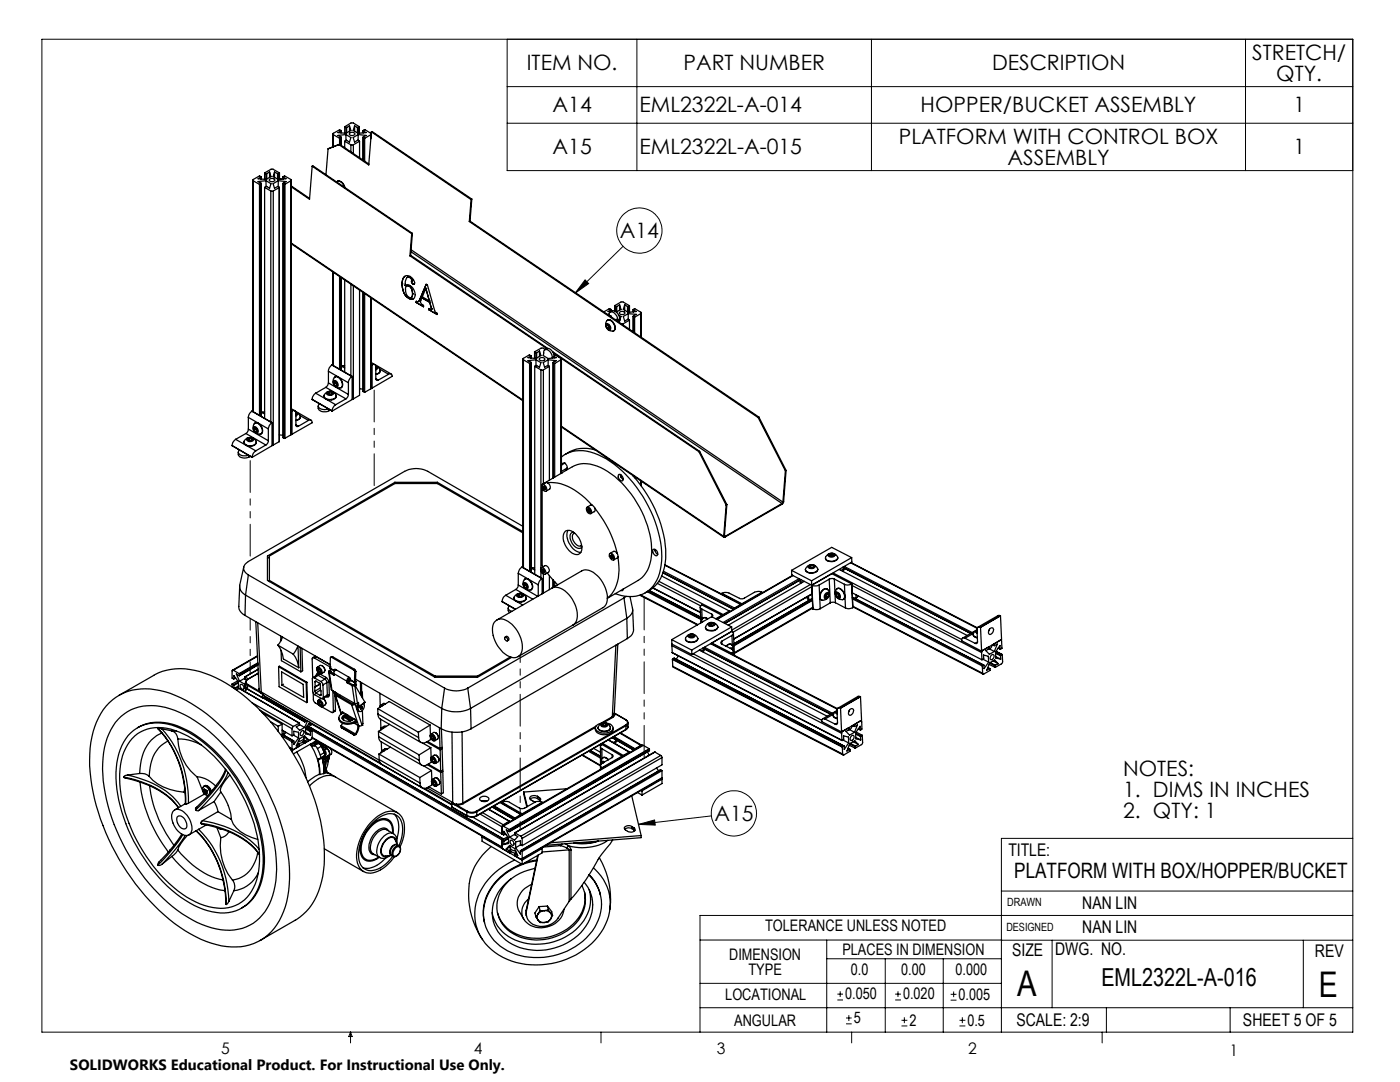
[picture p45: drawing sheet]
<svg xmlns="http://www.w3.org/2000/svg" width="279mm" height="216mm" viewBox="0 0 279 216" stroke-linecap="round" stroke-linejoin="round" font-family="sans-serif">
<defs><g id="words">
<g font-size="7.1">
<text x="203" y="198.7">A</text>
<text x="263.2" y="198.9">E</text>
</g>
<text font-size="4.9" x="219.8" y="196.7">EML2322L-A-016</text>
<g font-size="4.2">
<text x="105.1" y="14.1">ITEM NO.</text>
<text x="136.4" y="14.1">PART NUMBER</text>
<text x="198" y="14.1">DESCRIPTION</text>
<text x="249.9" y="12">STRETCH/</text>
<text x="254.7" y="16.1">QTY.</text>
<text x="110.3" y="22.4">A14</text>
<text x="127.6" y="22.4">EML2322L-A-014</text>
<text x="183.7" y="22.4">HOPPER/BUCKET ASSEMBLY</text>
<text x="258.1" y="22.4">1</text>
<text x="179.4" y="28.8">PLATFORM WITH CONTROL BOX</text>
<text x="110.3" y="30.8">A15</text>
<text x="127.6" y="30.8">EML2322L-A-015</text>
<text x="201.1" y="32.9">ASSEMBLY</text>
<text x="258.1" y="30.8">1</text>
<text x="123.7" y="47.6">A14</text>
<text x="224.2" y="154.8">NOTES:</text>
<text x="224.2" y="158.9">1. DIMS IN INCHES</text>
<text x="142.6" y="163.9">A15</text>
<text x="224.2" y="163.1">2. QTY: 1</text>
<text x="202.4" y="175.1">PLATFORM WITH BOX/HOPPER/BUCKET</text>
</g>
<g font-size="3.5">
<text x="201.2" y="170.7">TITLE:</text>
<text x="216" y="181.4">NAN LIN</text>
<text x="202" y="190.7">SIZE</text>
<text x="210.6" y="190.6">DWG. NO.</text>
<text x="216" y="186.2">NAN LIN</text>
<text x="262.4" y="190.9">REV</text>
<text x="202.9" y="204.6">SCALE: 2:9</text>
<text x="248.1" y="204.6">SHEET 5 OF 5</text>
</g>
<g font-size="3.2">
<text x="152.7" y="185.7">TOLERANCE UNLESS NOTED</text>
<text x="145.5" y="191.5">DIMENSION</text>
<text x="168.1" y="190.5">PLACES IN DIMENSION</text>
<text x="149.4" y="194.6">TYPE</text>
<text x="169.8" y="194.6">0.0</text>
<text x="179.8" y="194.6">0.00</text>
<text x="190.7" y="194.6">0.000</text>
<text x="144.7" y="199.6">LOCATIONAL</text>
<text x="168.7" y="199.4">0.050</text>
<text x="180.2" y="199.4">0.020</text>
<text x="191.3" y="199.5">0.005</text>
<text x="146.5" y="204.6">ANGULAR</text>
<text x="170.4" y="204.2">5</text>
<text x="181.5" y="204.6">2</text>
<text x="193.1" y="204.6">0.5</text>
<text x="44.2" y="210.4">5</text>
<text x="94.6" y="210.3">4</text>
<text x="143.1" y="210.4">3</text>
<text x="193.2" y="210.3">2</text>
<text x="245.4" y="210.6">1</text>
</g>
<text font-size="3" x="14" y="213.5">SOLIDWORKS Educational Product. For Instructional Use Only.</text>
<g font-size="2.3">
<text x="200.8" y="185.7">DESIGNED</text>
<text x="201" y="180.9">DRAWN</text>
</g>
</g></defs>
<g fill="none" stroke="#000" stroke-width=".2">
<path d="M8.4 7.8h261.6v198.2h-261.6zM101.2 7.8v26.2h168.8M101.2 17.3h168.8M127.1 7.8v26.2M173.9 7.8v26.2M248.6 7.8v26.2M101.2 24.6h168.8M116.8 55.8l.7 .8-2.7 1.9zM124.4 49.1l-9.6 9.4M127.4 164.5l3.2-.9 .2 1zM142 162.8l-14.6 1.7M199.8 177.8h70.2"/>
<path d="M270 167.3h-70.2v38.7M139.7 187.6h60.2M139.7 196.2h60.1M165 187.6v18.4M165 191.3h34.8M167.1 199.5h1.1M167.1 198.4h1.1M167.7 197.8v1.1M176.7 191.3v14.7M178.6 199.5h1.2M178.6 198.4h1.2M179.2 197.8v1.1"/>
<path d="M188.2 191.3v14.7M189.7 199.6h1.2M189.7 198.4h1.2M190.3 197.8v1.2M199.8 187.6h70.2M210 187.6v13.5M260.1 187.6v13.5M270 182.7h-130.3v23.3M70 206v2.1M70 206l.3 .8h-.7zM119.9 206v2.1M139.7 201.1h130.3"/>
<path d="M168.8 204.3h1.2M168.8 203.1h1.2M169.4 202.6v1.1M170 206v2.1M179.9 204.7h1.2M179.9 203.6h1.2M180.5 203v1.2M191.5 204.7h1.2M191.5 203.6h1.2M192.1 203v1.2M220 206v2.1M220.8 201.1v4.9"/>
<path d="M245.5 201.1v4.9"/>
<circle cx="127.6" cy="46" r="4.5"/>
<circle cx="146.5" cy="162.3" r="4.5"/>
</g>
<path d="M116.8 55.8l.7 .8-2.7 1.9zM127.4 164.5l3.2-.9 .2 1z" fill="#000"/>
<g fill="none" stroke="#000" stroke-width=".25">
<path d="M50.4 35.9v46.2M50.6 36.1l1.2 .7M50.6 36.1v46.1M51.8 36.8v46.1M52.1 36.5l-.3 .3M52.1 35.3v.4M52.1 36.6v46.5M52.8 34.5l1.4-.8h.2l1.4 .8M52.8 37.4l1.2 .7M52.8 34.5l.3 .1M52.8 34.5v1.3M52.8 37.4v46.1"/>
<path d="M53.1 36.1l1 .6-.3 .9-.7-.4M53.1 35.8l-1.6-.1 .6-.4-.3-.2-1.2 .7-.2 .1 .2 .2M53.1 34.6h.1M53.1 37.2l-.3 .2M53.1 36.1l-1.6 .1 .6 .3M53.1 34.6v1.2M53.1 36.1v1.1M53.2 34.6v1.1M53.8 35.8a.59 .59 0 0 1 .6-.2 .59 .59 0 0 1 .4 .5 .59 .59 0 0 1-.6 .2 .59 .59 0 0 1-.4-.5zM53.8 34.3l.3 .9-1 .6M53.8 34.3l-.6 .3M53.8 34.3v1.1"/>
<path d="M54 38.1h.5M54 38.1v46.1M54.5 38.1v50.7M54.8 34.3l-.3 .9 1 .6 1.6-.1-.6-.4 .3-.2 1.3 .7-.1 .3M54.8 34.3l.6 .3M54.8 34.3v1.1M55.4 34.6h.1M55.4 34.6v1.1M55.5 34.6v1.2M55.5 36.1l-1 .6 .3 .9 .6-.4 .3 .2M55.5 36.1l1.6 .1-.6 .3M55.5 36.1v1.1"/>
<path d="M55.7 37.4l-1.2 .7M55.7 37.4v50.7M55.8 34.5l-.3 .1M55.8 34.5v1.3M55.8 35.7h.1M55.8 35.7l.1 .1M56 35.6l-.2 .1M56 35.6l.1 .1M56.5 36.5l.3 .3M56.5 35.3v.4M56.5 36.6v50.7l.3 .2M56.8 36.8h.1"/>
<path d="M56.8 36.8v50.7M56.9 36.8v50.7M58 36.1l-1.1 .7M58 36.1v50.7M58.1 35.9v50.8l-.1 .1M58.1 37.1l3.7 2.5M62.3 33.2l-.5 6.6-3.7-2.5M62.3 33.2l19.9 13.4M62.3 33.2l.1-.1 19.9 13.5M65.5 29.7l-.4 5.2M65.6 29.6l-.1 .1M66.4 26.7v2.6"/>
<path d="M66.5 26.9l1.3 .7M66.5 26.9v2.4M67.2 36.3a.92 .92 0 0 1 1.4 .7l.2 .4M67.3 36.2a1.26 1.26 0 0 1 1.6 1.2M67.8 27.6v1.2M67.8 28.8l-2.3 .9M67.8 28.8l5.8 3.9M68.1 26.1l-.3-.2-1.3 .7v.3M68.1 26.1v.4M68.1 27.4v1.6M68.1 26.1l-.6 .4 1.5 .1M68.1 27.4l-.3 .2"/>
<path d="M68.8 25.3l1.2-.7 .4-.1 1.3 .8-.2 .1M68.8 25.3l.3 .1M68.8 28.2l1.2 .7M68.8 25.3v1.3M68.8 28.2v1.3M69 26.8l1 .6-.3 1-.6-.4M69 26.8l-1.5 .2 .6 .4M69 26.8v1.2M69.1 25.4h.1M69.1 28l-.3 .2M69.1 25.4v1.2M69.2 25.4v1.1"/>
<path d="M69.7 26.6a.59 .59 0 0 1 .7-.2 .59 .59 0 0 1 .4 .4 .58 .58 0 0 1-.6 .3 .58 .58 0 0 1-.5-.5zM69.7 25.1l.3 .9-1 .6M69.7 25.1l-.5 .3M69.7 25.1v1.1M70 28.9h.5M70 28.9v1.4M70.5 28.9v1.8M70.8 25.1l.5 .3M70.8 25.1l-.3 .9 1 .6M70.8 25.1v1.1M71.3 25.4h.2M71.3 25.4v1.1"/>
<path d="M71.5 26.8l1.6 .2-.6 .4M71.5 26.8l-1 .6 .3 1 .7-.4M71.5 28l.3 .2M71.5 25.4v1.2M71.5 26.8v1.2M71.7 25.3v1.3M71.8 28.2l-1.3 .7M71.8 28.2v3.3M72.5 26.1v.4M72.5 27.4v4.6M72.5 26.1l.3-.2 1.3 .8M72.5 26.1l.6 .4-1.6 .1"/>
<path d="M72.5 27.4l.3 .2M72.8 27.6v4.6M74 26.9l-1.2 .7M74 26.9v.8M74.1 26.8l-.1 .1M74.1 26.3l-.5 6.6-6-4 .2-.1M74.1 26.3l19.9 13.5M74.1 26.3l.2-.1 19.9 13.5M94 39.8l-.3 4.4M94.2 39.7l-.2 .1M94.2 39.7l-.4 4.4M58.1 48.6l46.3 31.4"/>
<path d="M58.1 48.5l46.3 31.3M66.4 54.3v18.6M66.5 54.3v18.7M67.8 55.2v18.5M68.1 55.4v18.4M68.8 55.8v18.5M70 56.7v18.3M70.5 57v22.6M71.8 57.9v21l-1.3 .7M72.5 58.3v19.8M72.5 58.4v19.7M72.8 58.6v19.7"/>
<path d="M74 59.4v18.2M74.1 59.5v18l-.1 .1M80.2 56.7a1.35 1.35 0 0 1 1.2-1.7 1.5 1.5 0 0 1 1.3 1.7h-.3M80.2 56.7a3.2 3.2 0 0 0 1.4 2.8M80.2 56.7h.1M80.8 55.1a1.68 1.68 0 0 0-.6 1.6M80.9 57a1.46 1.46 0 0 1 1.9 1.3 .86 .86 0 0 1-.1 1.2 .86 .86 0 0 1-1.1 0M80.9 57h.1M80.9 56.9v.1M81.1 57.1a1.68 1.68 0 0 0 .9 2.3l.2-.1 .1-.7M81.1 57.1h.6M81.2 55.4l-.3 .7v.9"/>
<path d="M81.3 55.4h.5M81.6 59.5l.4 .2h.5M81.6 59.5h.1M81.7 57.1l.4 .5 .2 1M81.7 57.1h.1M81.8 51l27.3 18.6M81.8 55.4l.3 .2M81.8 55.4h.1M82 50.9l-.2 .1M82 50.9l27.3 18.6M82 50.2l74.1 50.3M82.1 49.8l74.1 50.4"/>
<path d="M82.1 55.6l.1 .2M82.1 55.6h.1M82.1 56.2l.3 .5M82.1 56.2h.1M82.2 55.8v.2M82.2 56l-.1 .2M82.2 55.8h.1M82.2 56h.1M82.2 46.6l-.4 4.4M82.3 46.6h-.1M82.3 46.6l-.3 4.3M82.3 58.6h.1"/>
<path d="M82.4 56.7h.2M82.4 56.7h.1M83.7 59.9l-.2 .3-.4-.1v.3M83.7 59.9l1.4-3.2 .2 .2 1.5 5.2 .4 .4v.3l-1.7-1M83.7 59.9l-.2 .3M83.7 59.9h.1M84.2 59.4a.92 .92 0 0 0 .3 1.6v.2l-1.4-.8M84.2 59.4h.1M84.2 59.4l1.6 .9M85 57.5h.1M85 57.5l.7 2.5M85 57.5l-.7 1.7 1.4 .8"/>
<path d="M93.7 44.2l57.6 39.1M93.8 44.1l-.1 .1M93.8 44.1l57.6 39.1M62.3 79.7l4 2.3M63 78.5a1.6 1.6 0 0 0-.7 1.2M63 78.5l4 2.3M64.6 79a1.37 1.37 0 0 0 1.2 .8 1.37 1.37 0 0 0 1.3-.7v-.1M64.9 78.6a1.22 1.22 0 0 1 1.3-.5 1.22 1.22 0 0 1 .9 1.1 1.52 1.52 0 0 1-2.5-.2zM65 77.3l4 2.3M65 77.3l-2 1.2M65.3 78.2a.75 .75 0 0 1 1.3 .4 .94 .94 0 0 1-1.4-.1zM65.5 76.4l-.1 .4-.4 .5"/>
<path d="M65.5 74.1l4 2.3M65.5 76.4l4 2.3M65.5 74.1v2.3M65.8 78.2l-.4 .2 .1 .3 .5 .1 .4-.2-.1-.3M65.8 78.2l.5 .1M65.8 78.6l-.2 .1M65.8 78.6l.4 .1M65.8 78.2v.4M66.3 72.8a1.38 1.38 0 0 0-.8 1.3M66.3 78.3v.3M66.3 72.8l3.9 2.3M66.3 72.8l4 2.3"/>
<path d="M66.6 76a.74 .74 0 0 1 .7 .4 .74 .74 0 0 1 0 .8 .89 .89 0 0 1-.7-1.2zM66.7 76.6v-.4l.3-.1 .3 .4v.4l-.3 .1M66.7 76.6l.3 .4M66.7 75.4a.86 .86 0 0 1 1.4 .5l.2 .6a.66 .66 0 0 1-.2 .9 .66 .66 0 0 1-.9-.1 1.29 1.29 0 0 1-.5-1.9zM66.9 75.2a1.39 1.39 0 0 1 1.5 1.8l-.3 .4M67 76.4l.3 .3M67 76.2v.2M67 76.4l-.3 .2M67.3 76.8l-.3 .2M68.8 73l-.7 .2 .7 .2M69 79.6l-2 1.2M69.5 78.7l-.1 .5-.4 .4"/>
<path d="M69.5 76.4v2.3M70.2 75.1a1.6 1.6 0 0 0-.7 1.3M70.3 75.1v4.6l-4 2.3M70.3 75.1h-.1M70.5 79.6l-.2 .1M71.8 77.6h.7M72.5 78.1l.3 .2M74 77.6l-1.2 .7M74.1 72.4l.7 .3M74.1 72.7l.2 .1M74.1 77.3l.2 .1M74.3 72.8h.1"/>
<path d="M74.3 72.8v4.6M74.3 72.8a.42 .42 0 0 1 .5-.1 .42 .42 0 0 1 .2 .5M74.8 72.7l3.2 1.9M75 73.8l.2-.1a.35 .35 0 0 0 .1-.4 .35 .35 0 0 0-.3-.2l.4 .2a.72 .72 0 0 1 .4 .9 .72 .72 0 0 1-.8 .4M75 75.6a.3 .3 0 0 0 .1 .3 .3 .3 0 0 0 .4-.1M75 73.2h.1M75 73.2v2.4M75 75.6l.5 .2M75 73.2l.1 .3-.1 .1M75 73.2v.4M75.8 73.7l1.7 1M75.9 73.9v.1a.77 .77 0 0 1-.9 .7"/>
<path d="M77.5 74.7a.42 .42 0 0 1 .5-.1 .42 .42 0 0 1 .2 .5M77.5 74.7l-2 1.1M78.2 75.1h.1M78.2 75.1l-3.9 2.3M83.1 60.4h.1M85.5 61.8h.1M85.7 60h.1M85.8 60.3h.1M85.8 60.3l.3 1.3M86.1 61.6v.1M86.1 61.7l-.1 .1-.5-.2v.2M86.1 61.7h.1"/>
<path d="M86.1 61.6h.1M104.4 71.6v41.6M104.5 71.8l1.2 .7M104.5 71.8v41.5M105.7 72.5v41.5M105.9 71l-.2-.2-1.3 .7 .1 .3M105.9 72.4l-.2 .1M105.9 71l-.5 .4 1.6 .1M105.9 71v.4M105.9 72.4v41.8M106 71v.4M106 72.3v41.9"/>
<path d="M106.7 70.2l.3 .2M106.7 70.2v1.3M106.7 73.1l1.2 .7M106.7 73.1v41.5M107 71.8l.9 .6-.2 .9-.7-.3M107 71.8l-1.6 .2 .5 .4M107 70.4h.1M107 73l-.3 .1M107 70.4v1.1M107 71.8v1.2M107.1 70.4v1.1M107.7 71.5l.5-.2 .5 .2a.51 .51 0 0 1-.5 .5 .51 .51 0 0 1-.5-.5z"/>
<path d="M107.7 70.1l.2 .8-.9 .6M107.7 70.1l-.6 .3M107.7 70.1v1M107.9 73.8h.5M107.9 73.8v39.6M108.4 73.8v22.7M108.5 70.4a.6 .6 0 0 1 .4-.7 .6 .6 0 0 1 .7 .3l.5 .8 .1 .6M108.5 70.4l-.1 .5 1 .6 1.6-.1-.4-.2M108.7 69.8a1.12 1.12 0 0 1 1.8 .8l.1 .6M108.8 69.7l-.7-.3-1.4 .8M109.4 71.8l1.6 .2-.6 .4M109.4 71.8l-1 .6 .3 .9 .7-.3"/>
<path d="M109.4 73l.2 .1M109.4 71.8v1.2M109.6 73.1l-1.2 .7M109.6 73.1v22.7M110.2 71.4h.1M110.3 70.2l29.3 19.9M110.4 72.3v23.1M110.4 72.4l.3 .1M110.4 72.4v23M110.5 70.4l29 19.7M110.6 70.9l.2-.1 1.1 .7 .1 .1-.1 .2M110.6 71.2l-.4 .2"/>
<path d="M110.6 71.2v.2M110.7 72.5v22.7M111.9 71.8l-1.2 .7M111.9 71.8v22.7M112 71.6v22.8M121 64.6a.83 .83 0 0 1 .7 1.2 .83 .83 0 0 1-.7-1.2zM121 65l.2-.3 .4 .3 .1 .4-.1 .3-.4-.3M121 65l.2 .4M121.1 64a1.19 1.19 0 0 1 1.6 1 .72 .72 0 0 1-.1 .9 .72 .72 0 0 1-1 .1 1.34 1.34 0 0 1-.5-2zM121.2 63.9a1.36 1.36 0 0 1 1.4 .6 1.36 1.36 0 0 1 0 1.4l-.1 .1M121.3 64.8l-.3 .2M121.4 64.9l.1 .3"/>
<path d="M121.5 62.7h-.1l.6 .4-.1 .1M121.5 62.8l.1-.2a.57 .57 0 0 1 .5-.4 .57 .57 0 0 1 .5 .3l.4 .5 .3 .9 .4-.3M121.5 65.2l.2 .2M121.5 65.2l-.3 .2M121.8 62.3a.99 .99 0 0 1 1.6 .5l.3 .8M121.9 61.8l-.3-.2-1.1 .6M121.9 61.8l-.5 .4h.5M122 61.8l-.1 .4M122 63.1v.1M122.7 61v1.1M122.7 61l.2 .2M122.9 61.2h.2"/>
<path d="M122.9 61.2v1M123.1 61.2v1M123.5 62.9l.4 .2-.3 1-.5-.4-.3 .1M123.6 62.3l.5-.2 .6 .2a.52 .52 0 0 1-.5 .5 .52 .52 0 0 1-.6-.5zM123.6 60.8l.3 .9-.9 .6M123.6 60.8l-.5 .4M123.6 60.8v1.1M123.7 63.6v.4M124.4 64.6l-.3 .1M124.4 64.6v.3M124.7 60.8l-.3 .9 1 .6 1.6-.1-.6-.4M124.7 60.8l.5 .4"/>
<path d="M124.7 60.8v1.1M125.2 61.2h.1M125.2 61.2v1M125.3 61.2v1.1M125.4 62.6l1.6 .1-.6 .4 .2 .2M125.4 62.6l-1 .5 .3 1 .5-.4 .4 .2M125.4 62.6v1.1M125.6 61l-1.5-.8-1.4 .8M125.6 63.9l-1.2 .7M125.6 61l-.3 .2M125.6 61v1.3M125.6 63.9v1.8"/>
<path d="M126.4 61.8v.4M126.4 63.1v3.1M126.4 61.8l.3-.2 1.3 .7-.1 .3M126.6 63.3v3.1M127.9 62.6l-1.3 .7M127.9 62.6v4.6M128 62.4v4.9M46.3 88.9l4 2.3M46.3 88.9l4 2.4M47 87.7a1.6 1.6 0 0 0-.7 1.2M47 87.7l4 2.3M47.6 90.2a1.11 1.11 0 0 0 1.5 1.2l.6-.2"/>
<path d="M47.8 89.8l-.1 .1a.59 .59 0 0 0-.1 .6 .59 .59 0 0 0 .6 .4h.9l.5-.1M48.7 88.2a1.36 1.36 0 0 0 2.3 .5l.2-.5M48.9 87.8a1.24 1.24 0 0 1 1.3-.5 1.24 1.24 0 0 1 .9 1.1 1.52 1.52 0 0 1-2.4-.2zM49.1 86.5l4 2.3M49.1 86.5l-2.1 1.2M49.3 87.5a.79 .79 0 0 1 1.3 .3 .75 .75 0 0 1-.7 .3 .75 .75 0 0 1-.7-.5zM49.6 85.6l-.1 .4-.4 .5M49.6 83.3l4 2.3M49.6 85.6l4 2.3M49.6 83.3v2.3M49.7 90.9v.3M49.8 87.4l-.4 .2 .2 .3 .5 .1 .3-.2-.1-.3"/>
<path d="M49.8 87.4l.5 .1M49.8 87.8l-.2 .1M49.8 87.8l.4 .1M49.8 87.4v.4M50 91.1l-.3 .1M50.3 82.1a1.6 1.6 0 0 0-.7 1.2M50.3 87.5v.3M50.3 82.1l4 2.2M50.3 91.2v.1M50.6 85.2a.74 .74 0 0 1 .8 .3 .74 .74 0 0 1 0 .9 .94 .94 0 0 1-.8-1.2zM50.7 84.6a1.04 1.04 0 0 1 1.5 .8 .71 .71 0 0 1 .1 1 .71 .71 0 0 1-1 .1 1.27 1.27 0 0 1-.6-1.9zM50.7 85.8v-.4l.3-.1 .3 .4v.4l-.3 .1"/>
<path d="M50.7 85.8l.3 .4M50.9 84.4a1.41 1.41 0 0 1 1.5 1.8l-.3 .4M51 90a1.65 1.65 0 0 0-.7 1.2M51.1 85.6l.2 .3M51.1 85.4v.2M51.1 85.6l-.4 .2M51.3 86l-.3 .2M52.8 82.2l-.7 .2h.3l.4 .2M53.1 88.8l-2.1 1.2M53.6 87.9l-.2 .5-.3 .4M53.6 85.6v2.3M54.3 84.3a1.6 1.6 0 0 0-.7 1.3"/>
<path d="M54.3 84.3h.1M54.3 84.3v4.6l-4 2.4M54.5 88.8l-.2 .1M55.7 88.1h.1M55.7 88.1l-1.2 .7M55.7 86.8l.8 .1M56.8 87.5h.1M58 86.8l-1.1 .7M58.1 81.6l4 2.3M58.1 82h.2M58.1 86.6h.2M58.1 81.9l.2 .1"/>
<path d="M58.3 82v4.6M58.3 82h.1M58.3 82a.44 .44 0 0 1 .5 0 .44 .44 0 0 1 .3 .4M59.1 83l.3-.4-.4-.3 .5 .2a.67 .67 0 0 1 .3 1l-.7 .4M59.1 84.8a.3 .3 0 0 0 .1 .3 .3 .3 0 0 0 .3 0M59.1 82.4l.1 .3-.1 .1M59.1 82.4v2.4M59.1 84.8l.4 .3M59.8 82.9l1.8 1M59.9 83.2l-.1 .4-.7 .3M61.6 83.9a.46 .46 0 0 1 .5 0 .46 .46 0 0 1 .2 .4l-4 2.3M61.6 83.9l-2.1 1.2"/>
<path d="M63.5 81a1.16 1.16 0 0 0 1.6 1.2l.6-.2M63.8 80.6h-.1a.69 .69 0 0 0 0 .9 .69 .69 0 0 0 .8 .2l1-.1M65.7 81.7v.3M65.9 81.8l-.2 .2M66.3 82h.1M67 80.8a1.6 1.6 0 0 0-.7 1.2M78.8 96.5l-25 14.4v5.2M78.8 96.5h8.5M78.8 96.2l-25.4 14.7v4.9l33.4 19.3M78.8 96.2h8.5M78.8 96.2v.3M87.3 96.2v.3"/>
<path d="M87.3 96.5l17.1 9.8M87.3 96.2l17.1 9.9M108.2 97.5v15.3l.2 .3M108.2 96.7l4-2.4-.2 .1a9.5 9.5 0 0 1 3.8-1.8 9.4 9.4 0 0 1 6.9 2.5 20.8 20.8 0 0 1 7.4 15.1 6.3 6.3 0 0 1-2.7 5.6l-6.2 3.6M108.2 96.7a.85 .85 0 0 1 .8 .4 .85 .85 0 0 1 0 .9 .92 .92 0 0 1-.8-1.3zM108.4 97.4v-.3l.2-.1 .2 .3v.3l-.2 .1M108.4 97.4l.2 .3M108.6 96.5l-.4 .2M108.7 97.2l-.3 .2M108.8 97.5l-.2 .2M109.3 96.3l.3 .4 .2 .6-.1 .3-.7 .4M109.3 96.3a9.2 9.2 0 0 1 6.8 2.5l2.1 2"/>
<path d="M109.3 96.3h-.3l-.8 .4M112 91.2a6.8 6.8 0 0 1 7.5-.4 23.5 23.5 0 0 1 11.2 13.3 16.4 16.4 0 0 1 .7 11 6 6 0 0 1-8.1 3.5l-.5-.1M112 85.2l32.5 22M112 85.1l32.4 21.9M112.2 92.7v-.1a.69 .69 0 0 1 .8 0 .69 .69 0 0 1 .2 .9l-.1 .2h-.4M112.7 92.4h.1M112.7 92.4l-.7 .4M113.2 93.4l-1.2 .7M118.8 89.8a6.6 6.6 0 0 0-6 .9M123.5 94.7a.83 .83 0 0 1 .7 1.3 .88 .88 0 0 1-.7-1.3zM123.8 94.7l.1 .5 .5 .5M123.9 94.7v.5"/>
<path d="M126.3 94.8a25 25 0 0 1 6.6 15.8 8.1 8.1 0 0 1-3.3 7.2M126.4 94.9v.1M126.6 95.1v.2M127.9 96v.8M128 96v1M139.5 90.1l5.4 10.7M139.6 90.1h-.1M139.6 90.1l5.5 10.6M151.3 83.3l5.4 10.6M151.4 83.2l-.1 .1M151.4 83.2l5.5 10.7M156.7 93.9l-.5 6.3"/>
<path d="M156.9 93.9h-.2M156.9 93.9l-.5 6.2M47.8 117l-.1 4a1.99 1.99 0 0 0 1.2 1.8M48.6 113.1l-.8 3.8a1.98 1.98 0 0 0 1.2 1.8M49 118.7l39.2 22.7M49 118.7l-.1 4.1M49.6 114.7l39.1 22.6M49.6 114.7l-.6 4M53.8 115.8l33 19.1M53.8 111.2l-.4 .2M100.9 118.8a1.52 1.52 0 0 0-.7 1.2M100.9 118.8l3.4 1.9"/>
<path d="M102.6 119.3a1.37 1.37 0 0 0 1.2 .8 1.37 1.37 0 0 0 1.2-.8M102.9 118.8a1.23 1.23 0 0 1 1.3-.3 1.23 1.23 0 0 1 .8 1 1.52 1.52 0 0 1-2.4-.2zM102.9 117.6l-2 1.2M102.9 117.6l3.4 2M103.2 118.6a.75 .75 0 0 1 1.3 .3 .94 .94 0 0 1-1.4 0zM103.4 116.7v.4l-.5 .5M103.4 114.4l4 2.3M103.4 114.4v2.3M103.4 116.7l3.9 2.3M103.6 118.9l-.1 .1M103.6 118.5l-.3 .2 .1 .3 .5 .1 .4-.2-.2-.3M103.6 118.5l.5 .1"/>
<path d="M103.6 118.9l.5 .1M103.6 118.5v.4M104.1 118.6v.4M104.2 113.2a1.52 1.52 0 0 0-.8 1.2M104.2 113.2l4 2.3M104.2 113.2l4 2.2M104.4 105l-19-10.9a5 5 0 0 0-4.6 0l-31.2 17.9a1.42 1.42 0 0 0-1 1.4 1.42 1.42 0 0 0 1 1.3M104.6 116.2a.83 .83 0 0 1 .6 1.3 .83 .83 0 0 1-.6-1.3zM104.6 116.9v-.4h.3l.3 .3v.5h-.3M104.6 116.9l.3 .4M104.8 115.5a1.43 1.43 0 0 1 1.5 1.6l-.2 .4a1.22 1.22 0 0 1-1.5-.4 1.22 1.22 0 0 1 .2-1.6zM104.8 115.5a1.39 1.39 0 0 1 1.5 1.8l-.3 .4"/>
<path d="M105 116.7l.2 .4M105 116.5v.2M105 116.7l-.4 .2M105.2 117.1l-.3 .2M106.7 113.3l-.7 .2 .7 .2M107.4 116.7v2.2M107.9 113.9v1.4M108 113.3a.83 .83 0 0 1 .8 .4 .83 .83 0 0 1 0 .9 .91 .91 0 0 1-.8-1.3zM108 113.3l.7-.4a.86 .86 0 0 1 .8 1.3l-.7 .4M108.2 115.5a1.52 1.52 0 0 0-.8 1.2M108.2 113.9l.2 .3M108.2 113.9v-.3h.2l.3 .4-.1 .3-.2-.1"/>
<path d="M108.2 115.4v3.1M108.2 115.4v.1M108.4 114.5v3.9M108.5 113.7l-.3 .2M108.7 114.1l-.3 .1M109.2 114.3l2.1 2.4M109.6 114.9v2.8M110.1 117.4a2.89 2.89 0 0 1 3.4 1.2 5.8 5.8 0 0 1 1.5 5.3l-.6 .8M110.4 115.7v1.5M110.7 116.1v1M112.9 106a1.94 1.94 0 0 1 2.4 1 2.62 2.62 0 0 1 .3 3.5 1.94 1.94 0 0 1-2.3-1 2.74 2.74 0 0 1-.4-3.5zM113.3 105.8a3.6 3.6 0 0 0 2.6 4.4"/>
<path d="M114.4 106.2a1.14 1.14 0 0 0-.4 1.9 1.69 1.69 0 0 0 1.9 1.3l.2-.3M114.7 106.4h-.1a1.06 1.06 0 0 0-.1 1.7 1.08 1.08 0 0 0 1.5 .8l.1-.1M117.1 101.2a.83 .83 0 0 1 .8 .4 .83 .83 0 0 1 0 .9 .87 .87 0 0 1-.8-1.3zM117.3 101.9v-.3l.2-.1 .3 .3v.4h-.3M117.3 101.9l.2 .3M117.7 101.7l-.4 .2M117.8 102l-.3 .2M118.2 100.8h-.3l-.7 .4M118.2 100.8l.5 .6M118.7 101.4a22.5 22.5 0 0 1 4.5 9.1M118.7 101.4v.6l-.8 .5M121.2 119.3a6.3 6.3 0 0 0-3.7-5.5 1.7 1.7 0 0 0-1.4 .1l-16.9 9.8"/>
<path d="M121.2 119.3v.5a1.77 1.77 0 0 1-.9 1.4l-5.9 3.5M121.7 110.5a.82 .82 0 0 1 .8 .4 .82 .82 0 0 1-.1 .9 .92 .92 0 0 1-.7-1.3zM121.7 110.4l1-.4 .5 .5M121.9 111.2l.3 .2M122.3 110.9l-.4 .3M122.3 111l.1 .3-.2 .1M122.3 111l-.2-.3-.3 .1 .1 .4M122.4 111.3l-.2 .1M123.2 110.5l.1 .7M123.3 111.2l-.8 .5M123.3 111.2a8.9 8.9 0 0 1-1.6 7.8l-.5 .3M124.3 117.6h.1"/>
<path d="M124.4 117.5l-.2 .4-.3-.1M124.5 119.3l-31.2 18M124.5 119.3l.6 4.1M125 119l-.5 .3M125.7 119.1l.6 2.4a1.98 1.98 0 0 1-1.2 1.9M127.7 118.8l11.5 5.9M127.8 118.7l11.5 5.9M129.2 118.1l10.6 5.5M129.3 118l10.5 5.4M129.5 117.9l10.3 5.3M129.6 117.8l-.8 .5M129.6 117.8l10.2 5.4"/>
<path d="M130.3 117.3l9.5 4.9M130.4 109.6a.72 .72 0 0 1 .8 .4 .72 .72 0 0 1-.2 .9 .96 .96 0 0 1-.6-1.3zM130.7 109.6l.2 .7 .4 .3M131.2 116.4l8.6 4.5M131.5 116l12.8 6.6M132 114.9l13.6 7M132.3 114.3l14.1 7.3M132.4 114l14.2 7.3M132.7 112.8l15.1 7.8M132.7 112.7l15.3 7.9M144.1 118.4v.2M144.1 118.4l4 2.1"/>
<path d="M144.1 118.4h.1M144.4 107l.1 .2h.2M144.6 107h.1M144.6 107h-.2M144.6 106.9l.1 .1M144.7 107v.2M144.9 100.8l-.5 6.2M145.1 100.7l-.2 .1M145.1 100.7l-.5 6.3M152 118.2v-.1a1.73 1.73 0 0 0-1.4 .1l-2.4 1.3h-.5l-2.2-1.1a1.65 1.65 0 0 0-1.4 0M152 118.2v.1M152 118.2l-3.9 2.3"/>
<path d="M156.1 100.5l-11.4 6.5M156.1 100.5v.1M156.1 100.6l-11.4 6.6M156.2 100.2l-.1 .3M156.4 100.1l-.3 .5M156.4 100.1l-.2 .1M158 113.8v.9l4 2.1M158 113.8l4 2.1M158.2 114.8l-15.2 8.7M158.3 114.8l-15.2 8.8M159.5 115.5l-15.2 8.7M159.8 115.6l-15.2 8.8"/>
<path d="M160.2 116.2l-.5-.5 .1 .7M160.5 116l-15.2 8.7M161.1 113a1.19 1.19 0 0 1 1.3-.3 1.19 1.19 0 0 1 .8 1.1 1.57 1.57 0 0 1-2.5-.1zM161.3 113a.91 .91 0 0 1 1.4 0 .78 .78 0 0 1-.8 .5 .78 .78 0 0 1-.6-.5zM161.4 118.9l.2 .8-.5-.2-.1-.4M161.7 116.6l-15.7 9.1M161.8 112.8l-.3 .2 .1 .3h.5l.4-.2-.2-.2M161.8 112.8l.5 .1M161.8 113.2l-.1 .1M161.8 113.2l.4 .1M161.8 112.8v.4M162 115.9v.9"/>
<path d="M162 116.8h.1M162 116.8l.2 4.7M162 117.1l-15.7 9.1M162.1 118.5l-15.7 9M162.1 119.8l-15.6 9.1M162.1 119.7l-15.6 9M162.3 112.9v.3M163.2 113.6a1.45 1.45 0 0 1-2.3 .5l-.2-.4M163.5 116.7a1.72 1.72 0 0 1-1.5 .1M163.5 116.7l.2 4.8M164.3 117.8l.2-.2a.68 .68 0 0 1 .7 0 .68 .68 0 0 1 .3 .7 1.18 1.18 0 0 1-.4 1.2 1.18 1.18 0 0 1-1.3 .1l-.1-.5 .1-.6zM164.6 119.1l.2 .2 .4-.2"/>
<path d="M164.7 118.5l.5-.3a.72 .72 0 0 1 .2 .9 .72 .72 0 0 1-.8 .4l-.1-.6zM164.8 119l-.2 .1M164.8 119l.4 .1M165 118.5l-.2 .5M165 118.5l.3 .2M165.1 117.5a1.35 1.35 0 0 0-1.5 1.8l.4 .4M165.2 110.7a1.16 1.16 0 0 1 1.2-.3 1.16 1.16 0 0 1 .7 1 1.59 1.59 0 0 1-2.3 .1 .66 .66 0 0 1 .4-.8zM165.3 110.6a.78 .78 0 0 1 1.3 .2 .81 .81 0 0 1-1.4-.1zM165.3 118.7l-.2-.3-.3 .2-.2 .5M165.3 118.7l-.1 .4M165.5 115.6l-2 1.1M165.5 115.6l.2 4.7"/>
<path d="M165.8 110.5l-.3 .2 .1 .3 .5 .1 .3-.3-.1-.2M165.8 110.5l.5 .1M165.8 110.5v.4M165.8 110.9h.4M165.8 110.9l-.1 .1M166.3 114.3l25.6 13.3M166.3 110.6v.3M166.5 115.5l-.5-.1-.5 .2M166.5 115.5l2 1.1M166.5 115.5l.2 4.8M166.8 118.2a.74 .74 0 0 1 .8 .4 .74 .74 0 0 1-.1 .9 .9 .9 0 0 1-.7-1.3zM166.9 118.6l.1-.3 .4 .2 .2 .5-.2 .3-.3-.2"/>
<path d="M166.9 118.6l.2 .5M167 117.5a1.4 1.4 0 0 1 1.6 1.5l-.1 .5a1.2 1.2 0 0 1-1.5-.2 1.2 1.2 0 0 1-.2-1.4zM167.1 117.5a1.35 1.35 0 0 1 1.5 1.5l-.1 .4-.2 .2M167.2 111.3a1.39 1.39 0 0 1-2.4 .3l-.1-.2M167.2 118.4l-.3 .2M167.2 118.4l.2 .5M167.4 118.9l.2 .1M167.4 118.9l-.3 .2M167.5 113.6l25.5 13.2M167.9 113.8l.5-.5-.1 .7M168.2 113.2l25.5 13.2M168.5 113l25.5 13.2"/>
<path d="M168.5 116.6l.2 4.7M169.8 112.3l25.2 13.1M169.8 112.3l25.3 13M170 116.6a1.73 1.73 0 0 1-1.5 0M170 111.3l-8 4.6M170 111.3v.8l-8 4.7M170 111.3l-4-2.1-8 4.6M170 116.6l.2 4.6M170 116.5v.1M170 116.5l-4-2-4 2.3M170 116.5l.2 4.7M170 116.8l25.9 13.4"/>
<path d="M170.1 118.3l25.9 13.4M170.1 119.2l26.3 13.5M170.1 119.5l25.9 13.4M170.8 118.7l.1 .4-.2 .4 .4-.4 .1-.2M23.7 138.7l7-3.9a11.9 11.9 0 0 1 10.3-.4 33.2 33.2 0 0 1 15.1 12.2 43.3 43.3 0 0 1 8.6 23.6 16.3 16.3 0 0 1-3.6 11.7l-2 1.6-7.2 4.1M46.3 136.5v.6M46.3 136.5l.3 .2M46.6 133.7l-.3 .1v1.5l.4 .1M46.6 133.7l1.1 .7M46.6 136.7l.1 .1M46.7 135.4v-.6l.9 1.3v1.1l-.8 .2M46.7 136.8v.5"/>
<path d="M47 135.3l-.3 .1M47 135.3l-.4 .2M47.4 135.9l-1.1 .6M47.6 136.9l-.9 .5M47.6 136.2l-.9 .6M47.6 136.1l-1 .6M47.7 134.4l.1 .1M47.7 137.4h.1M47.7 137.4l12.1 6.9M47.7 137.4l-.5 .3M47.8 134.8l-.6-.3 .6 1.4M47.8 134.5v.3"/>
<path d="M47.8 135.9l1 .6 .2-.2M47.9 136.7a.54 .54 0 0 1 .7 .2 .54 .54 0 0 1-.1 .7l-.5-.4zM48.8 135.4l.4 .3M48.9 137.1h.1M48.8 137.1l.3 .2M48.8 136.8v.3M48.8 135.4l-1 .5M48.8 136.8l.2 .1M48.9 135.1l-.1 .3M48.9 136.7l-.1 .1M48.9 122.8l17 9.8M48.9 135.1l.7 .4"/>
<path d="M48.9 136.7l.1 .1M49 136.9l.4 .6M49 136.2l.4 .5M49 136.2v.7M49 136.7h-.1M49 137.2v.6M49.2 137.4l-.3 .6M49.4 137.5h.1M49.4 137.5l3 1.7M49.4 136.7l3 1.8M49.4 136.7v.8M49.4 135.5l-.4 .7"/>
<path d="M49.4 135.5h.1M49.4 137.5l3 1.8M49.5 136.6l-.1 .1M49.5 135.5a.55 .55 0 0 0-.4 .6 .55 .55 0 0 0 .4 .5M49.5 136.6l2.1 1.3M51 124l.8 13.8M51.4 130.8l-5 2.9M51.4 131l-4.8 2.7M51.4 124.3l.7 13.8M51.5 132.6l-3.7 2.2M51.5 132.4l-3.7 2.1M51.5 132.3l-3.8 2.1"/>
<path d="M51.5 133.5l-2.6 1.6M51.5 133.6l-2.6 1.5M51.6 134.3l-2.2 1.2M51.6 134.3l-2.1 1.2M51.6 137.9l.3 .3M51.7 137.4l-.1 .5M51.8 137.8l.2 .4M51.8 137.8l-.2 .1M51.9 138.2h.1M51.9 138.2l.5 .3M52 138.2h.1M52.1 138.1l-.1 .1"/>
<path d="M52.1 138.1l23.6 13.6M52.4 138.5l.2 .3 23.2 13.4M52.4 138.5h.1M52.4 139.2h.1M52.4 138.5v.7M52.5 139.2l8.3 4.8M52.8 139.1l8 4.6M52.9 139l8 4.6M53 139l-.5 .2M55.5 128.7a5.1 5.1 0 0 1 1.1 2.8l3 1.7M55.5 128.7l3 1.8M55.6 133l5.5 3.2"/>
<path d="M55.6 133l.1-.1 5.5 3.2M55.6 133l.1 4 5.5 3.2M56 126.9l.1 1M56.1 129.8l.1 2 3.8 2.3M56.2 134.1l4.3 2.5 .1 2.6-4.3-2.5zM56.4 127.1l-.9 1.6M56.6 136.5l-.3 .2M58.5 130.5a5 5 0 0 1 1.1 2.7M59.4 128.9l-.9 1.6M59.5 128.9l.1 4.3M59.9 129.2l.1 4.9M60.3 129.4l.1 4.4-.4 .3"/>
<path d="M61.1 136.2l.1 4M61.2 136.1l-.1 .1M61.2 136.1l.1 4-.1 .1M62.5 138.3l.1 1.6 .2 .3 .8 .5M62.7 131.3a.23 .23 0 0 0-.3-.1 .23 .23 0 0 0-.1 .3l.1 3.7M62.7 131.3l3.2 1.8M62.7 135.3a.23 .23 0 0 0-.2-.1 .23 .23 0 0 0-.2 .3l.2 2.8 .3 .3 1.3 .8a.23 .23 0 0 0 .3 0 .23 .23 0 0 0 .1-.2M62.7 135.3l1.3 .7M62.8 137.9l.2 .4M62.8 137.1v.8M62.9 136v1.1M62.9 137.1h-.1"/>
<path d="M63 138.3l.9 .4M63.1 135.9l-.2 .1M63.1 135.9l.8 .6 .2 2.1M63.1 131h-.2l-.5 .2M63.1 131l-.4 .3M63.1 131l2.8 1.6M63.1 134.7l.1 .1M63.1 134.7v.1M63.2 133.5v-.2a.71 .71 0 0 1 .8 0 .71 .71 0 0 1 .3 .7l-.2 .4h-.4M63.2 134.7h.1M63.2 134.7l.3 .1M63.2 134.7l-.8 .5"/>
<path d="M63.3 133.3a.75 .75 0 0 1 .7 1.1 .78 .78 0 0 1-.7-1.1zM63.3 133.1l.6-.3a.93 .93 0 0 1 .8 1.3l-.6 .3M63.4 133.5v.3M63.4 133.8l.3 .4M63.5 139.8a.73 .73 0 0 1 .7 .4 .73 .73 0 0 1-.1 .8 .9 .9 0 0 1-.6-1.2zM63.5 134.8l-.8 .5M63.5 134.8l1.3 .7M63.6 133.5l.4 .3v.4M63.6 133.5h-.2M63.7 134.4a.35 .35 0 0 0-.4-.1 .35 .35 0 0 0-.2 .4M63.7 134.4l-.2 .4M63.7 134.4l1.3 .7"/>
<path d="M63.8 133.6l-.4 .2M63.9 136.5l-1 .6M63.9 136.5l-1.1 .6M63.9 137.3l-1.1 .6M64 134.2h-.3M64 134.2v-.2l-.3 .2M64 137.7l-1 .6M64 136l.5 .7M64.1 138.6l-.1 .2-.1-.1M64.1 139.3l-.6 .4M64.1 138.6l-.2 .1M64.2 132.8h.1"/>
<path d="M64.3 132.8l.4 .5 .1 .4M64.5 136.7v2.5M64.5 139.4h.1M64.5 139.4a.97 .97 0 0 1 .4 1.3l-.6 .3M64.5 139.4l.4 .4 .1 .5M64.8 135.5l.4 .7M64.8 133.7v.1M64.8 135.5l-.8 .5M65 135.1l.5 .6 .2 .5M65 135.1l-.2 .4M65.2 138.9h.1M65.2 138.9l-.8 .5"/>
<path d="M65.2 136.2l-.7 .5M65.2 136.2l.1 2.5M65.3 138.7h.4M65.3 138.7l-.1 .2M65.3 138.7l-.8 .5M65.6 134l.5 3.6 .2 .2M65.7 136.2h-.5M65.7 136.2v2.5M65.7 138.7a.35 .35 0 0 1-.2 .4 .35 .35 0 0 1-.4-.1M65.7 134.2l.6 3.6M65.7 134.2l1 .6-.1-.4M65.9 133.3v.1"/>
<path d="M65.9 133.3l.8 .5M65.9 133.9l.7 .5M65.9 133.4l.3 .8M65.9 133.1h.1M65.9 133.9h.1M65.9 133.4l.8 .4M65.9 133.9v.2M65.9 133.9l-.2-.1-.1 .2 .1 .2M65.9 133.9l.2 .2M66.2 131.2h-.3v2.1M66.2 131.2l4.4 2.5M66.3 137.8l4.5 2.6"/>
<path d="M66.4 131.1h-.4M66.4 131.1l-.2 .1M66.4 131.1l4.4 2.5M66.4 137.9l.1 4M66.5 137.9l.3 .5M66.6 134.4l2.6 1.5M66.7 133.8l.2-.2 2.8 1.5M66.7 133.8v.2M66.7 133.8h.1M66.7 138.1l.1 .1M66.7 138v.1M66.8 138.2h.1"/>
<path d="M66.8 138.2l.1 .1M66.8 138.6l1.3 3.9M66.8 138.1h-.1M66.9 133.7h.1M66.9 133.6v.1M66.9 138.7l.1 3M66.9 138.1l-.1 .1M66.9 139l.1 .2M66.9 139h.1M67 138.7l3.2 1.9M67 138.7l1.2 3.8M67 138.2a.3 .3 0 0 0-.2 .3 .3 .3 0 0 0 .2 .2"/>
<path d="M67.1 133.6l-.4 .3-.1 .5M67.1 138.3v.3l3.2 1.8 .4-.1M67.1 138.3l.1 .3M67.2 138.3h-.1M67.9 138.7l-.1 .3M69.2 135.9l.1 .3M69.3 136.2l1 .6M69.4 135.7l.3 .2M69.5 136.1l.9 .6 .2-.1M69.5 136.1l-.2 .1M69.5 135.4l.4 .3M69.6 135.1l-.3 .4-.1 .4"/>
<path d="M69.7 135.1l.3 .6M69.8 135.3l-.4 .3 .1 .5M69.9 135.7l-.2 .2M69.9 135.7h.1M70 135.7l.7 .4M70 135.7h.1M70 135.7l-.1 .2h-.2M70 135.7l.8 .5M70.3 136.8l.5 3.6M70.6 133.7l.2 .4M70.6 136.6h.1M70.7 136.6l.1 .1"/>
<path d="M70.7 136.1l.1 .1M70.8 133.6l.2 .4M70.8 133.6l-.2 .1M70.8 136.2l.1 .6M70.8 136.8h-.5M70.8 136.8l.5 3.5M70.8 134.1l-.1 2M70.8 136.7v.1M70.8 136.7l2 3.4M70.9 136h.1M70.9 136.8v.1M70.9 136l.2 .6"/>
<path d="M71 135.5l17.1 9.9M71 134l-.2 .1M71 134l-.1 2M71.1 136.6l-.2 .3M71.1 136.6l-.2 .2M71.9 136.1l.1 2M72 138.1v.2l-.1 .1M72 138.1v.2M72.1 136.2l.1 1.8M72.2 138l.1 .2-.1 .3M72.2 138l-.2 .1M72.2 138.5l-.2 .1"/>
<path d="M72.2 138.5v.5M72.3 138.2l.1 1.1M75.8 138.3l.1 2.5M86.8 134.9h8.5M86.8 134.9v.2M86.8 135.1h8.5M88.7 137.3a5 5 0 0 0 4.6 0M88.7 137.3l-.5 4.1M93.3 137.3l.6 4.1M95.3 134.9v.2M98.6 124.2a1.87 1.87 0 0 1 2.8-.2 6.1 6.1 0 0 1 2.7 6.2 1.67 1.67 0 0 1-2.5 .8 6.1 6.1 0 0 1-3.1-6.5zM100.2 120l2.6 1.6"/>
<path d="M100.2 120l2.7 1.6M100.8 127.2a.42 .42 0 0 1 .4 .2 .42 .42 0 0 1-.1 .5l-.4-.4zM100.8 127.1l.2-.1a.46 .46 0 0 1 .5 .4 .46 .46 0 0 1-.3 .5M101.4 121.4a.76 .76 0 0 0 .3 .8M101.7 120.9a.62 .62 0 0 0-.2 .7 .62 .62 0 0 0 .6 .4M101.8 131.1l-6.5 3.8M102.1 131.2l-6.8 3.9M114.4 124.7l-11 6.3M122.9 128.7l-.7 14.3M123.3 128.5l-.7 14-.4 .5M125.1 123.4l-31.2 18M125.1 123.4l.1 4"/>
<path d="M125.2 127.4l-31.2 18M126.3 121.6l.1 4.3a2.11 2.11 0 0 1-1.2 1.5M134.1 127.6l3.9 2.1M134.1 127.6v.9l4 2.1M134.1 128.8l33.9 17.5M134.1 128.8l.1 1.4M134.2 128.6l-.1 .2M134.2 130.2l33.9 17.6M134.2 130.2l33.8 17.5M134.2 131.6l33.9 17.5M134.2 131.6l.1 1.4M134.3 131.5l-.1 .1"/>
<path d="M134.3 133l.1 .1 33.8 17.5M134.3 131.5l33.8 17.5M134.3 133l33.9 17.5M134.5 131.3l33.9 17.5M134.5 131.3l-.2 .2M135.4 130.9l-.5 .7M137.1 127a1.21 1.21 0 0 1 1.2-.4 1.21 1.21 0 0 1 .9 1 1.66 1.66 0 0 1-2.4 .1v-.3zM137.4 126.7a.78 .78 0 0 1 1.3 .3 .77 .77 0 0 1-1.4-.2zM137.9 126.6l-.4 .3 .2 .2 .4 .1 .4-.2-.1-.3M137.9 126.6l.5 .1M137.9 126.6v.4M137.9 127l-.1 .1"/>
<path d="M137.9 127l.4 .1M138 129.7l.1 .9M138.3 130.5l25.7 13.2M138.4 126.7v.3M139.2 127.4l.1 .1a1.45 1.45 0 0 1-2.5 .1v-.1M139.6 129.7l25.5 13.2M139.7 121.1l.2 3.2M139.9 129.9l.5-.5-.1 .7M140.1 121.5a.41 .41 0 0 1-.4-.4 .41 .41 0 0 1 .4-.4l4 2.1M140.1 121.5l2 1.1M140.1 121.5v2M140.3 129.3l25.5 13.2"/>
<path d="M140.3 123.3l.5-.1 .5 .3M140.6 129.2l25.5 13.1M141 124.7a1.31 1.31 0 0 1 2.3 .4 1.5 1.5 0 0 1-2.5 .2zM141.2 123.5a.7 .7 0 0 0-.9-.2 .7 .7 0 0 0-.3 .9l.4-.2M141.4 124.4a.76 .76 0 0 1 1.3 .3 .77 .77 0 0 1-1.4-.2zM141.8 128.4l25.3 13.1M141.9 124.3l.4 .1M141.9 124.3l-.4 .2 .1 .3h.5l.4-.1-.2-.3M141.9 124.3v.4M141.9 124.7l-.2 .1M141.9 124.7l.3 .1M141.9 128.4l25.2 13"/>
<path d="M142.1 128.3l-.1 .1v-.1M142.1 122.6a.28 .28 0 0 1 .2 .2 .28 .28 0 0 1-.2 .3zM142.1 128.3l3.9 2.1M142.3 124.4l.1 .3M143.3 125.1a1.41 1.41 0 0 1-2.5 .2v-.1M144 128a.29 .29 0 0 0-.2 .2 .29 .29 0 0 0 .2 .3l2.1 1a.41 .41 0 0 1 .3 .4 .41 .41 0 0 1-.3 .4M144 128l.1 .5M144.1 122.8v.1M144.1 122.8l-1.3 .7M144.3 122.6l-.2 .3M145 129a.76 .76 0 0 1 .9-.4 .76 .76 0 0 1 .5 .9l-.1 .3v-.2a.35 .35 0 0 0-.2-.3 .35 .35 0 0 0-.4 .1M145.6 121.9l-1.3 .7"/>
<path d="M145.6 121.9v.2M145.9 128.6l-.4-.1-.6 .4M145.9 129.5h.1M146 125.1l-4-2.1-7.9 4.6M146 125.1l-8 4.6M146 125.1v.9M146 126a.42 .42 0 0 1 .4 .4 .42 .42 0 0 1-.3 .4M146 126l-7.9 4.6M146 130.4v.1M146 126l-3.9 2.3M146.1 130.3l-.1 .1M146.1 126.8l-2.1 1.2"/>
<path d="M146.1 130.3v.2M146.1 126.8l.1 2M146.4 129.9v.8M146.4 126.4l.2 4.4M146.5 128.4l15.6-9-15.6 9.1M146.6 121.3v.2M147.8 120.6h.2M147.8 120.6l-1.2 .7M148.1 120.5v.1M162.2 121.3l-15.7 9.1M162.2 121.2l-15.7 9M163.7 121.5a1.72 1.72 0 0 1-1.5 0"/>
<path d="M165.7 120.3l-2 1.2M166.7 120.3l-.5-.1-.5 .1M166.7 120.3l2 1M170.2 121.2a1.58 1.58 0 0 1-1.5 .1M170.2 121.1l26 13.4M170.2 121l25.9 13.3M171.7 139h-.5l-3.9 2.3M171.7 139l-4 2.3M171.7 139h.1M171.7 139l.2 4.7-3.9 2.3M191.9 127.8l4 2.1M191.9 127.8h.1"/>
<path d="M192.6 127.4a.42 .42 0 0 0-.5-.1 .42 .42 0 0 0-.2 .5M192.6 127.4l2 1M194.2 126.6l.2 .4 .7 .3M194.3 126.4l-1.7 1M195 125.7l-2.9 1.6M195 126v.1M195 125.7l.1 2.4M195 126.3l-.3-.3 .2-.3a.74 .74 0 0 0-.6 .7 .74 .74 0 0 0 .5 .8h.3M195.1 128.1a.31 .31 0 0 1-.1 .3 .31 .31 0 0 1-.4 0M195.1 128.1l-.5 .3M195.7 125.2a.44 .44 0 0 0-.6 0 .44 .44 0 0 0-.1 .5M195.7 125.2h.1"/>
<path d="M195.7 125.2l.2 4.7M195.9 130.2l.1 1.5M196 131.7l.3-.3v-.7l.9 .3 .1 1.1M196 132.9l.1 1.4M196.2 131.6l1.1 .5M197.3 132.1l-.9 1.3v-.7l-.4 .2M197.4 132.6l1.2 .6M197.4 129.5l1 .5M197.5 133.4l.1 .4-1.3 .7-.2-.2M197.5 125.6l-.2 .3M197.5 133.4l-.4-.2 .5 .2M197.5 125.5a.45 .45 0 0 1 .7-.2 .45 .45 0 0 1 0 .7l-.4 .5-.4 .1-.1-.5z"/>
<path d="M197.5 132.3l1.1 .6M197.6 132.2l1 .6M197.8 130.8l.3-.2a.52 .52 0 0 1 .2 .7 .52 .52 0 0 1-.7 .2zM197.9 128.8l-.2 .5-.5 .3M198.1 128.7l.3 .1M198.1 128.6l.3 .2M198.2 131.9l1 .5M198.4 128.8l.6-.3-.6 1.5M198.4 128.8v-.3l1.4-.8 .2 1.7-.4 .1M198.4 130l-1 .6-.7-.8 .7-.3v-.5l-1.3 .8-.2 .4M198.6 132.9v.3M198.6 132.8v.1"/>
<path d="M198.7 130.2l1 .5M198.7 130.4l1 .4M198.7 131l1 .5M198.8 130l1.2 .6M199.2 129.3l.4 .2M199.2 132.4l-.7-.7-1 .6-.6 1.4 .6-.3M199.2 132.4l-.6 .4M199.6 129.5v-.7l-.9 1.3v1.2l1 .2M199.6 122.9l-.4-.1-4 2.3M199.6 122.9l-3.9 2.3M199.6 122.9h.1M199.7 130.8v.7"/>
<path d="M199.7 122.9l-4 2.3M199.7 122.9l.2 4.7-4 2.3M199.7 130.7v.1M199.7 127.7h.1M200 130.6l.1 1.4-.1 .4-1.4 .8M200 130.6l-.3 .1M21.8 140.2a10.5 10.5 0 0 1 10.2-2.4 27.7 27.7 0 0 1 13.4 8.4 45.5 45.5 0 0 1 12.3 26.8 19.1 19.1 0 0 1-2.4 11.5 10.3 10.3 0 0 1-11.1 4.2 27.9 27.9 0 0 1-14.4-9 45.1 45.1 0 0 1-11.9-26.9 18.5 18.5 0 0 1 2.7-11.2zM23.6 143.5a9.4 9.4 0 0 1 10.3-2.1 28 28 0 0 1 13.2 10.3 37.1 37.1 0 0 1 8.1 21.8 14 14 0 0 1-3.4 9.7 9.5 9.5 0 0 1-9.6 1.9 25.3 25.3 0 0 1-11.5-7.8 38.8 38.8 0 0 1-10.2-23.8 14.4 14.4 0 0 1 3.1-10zM24.7 155l.2 .2a18.6 18.6 0 0 1 10 5.1l.7 .9M24.7 155a18.4 18.4 0 0 1 10 4.9l.9 1.2M25.4 154.7l-.6 .1-.1 .2M25.4 154.7a17.4 17.4 0 0 1 10.1 5.4l.6 .8"/>
<path d="M25.6 146.8a8 8 0 0 1 8.7-2.1 24.6 24.6 0 0 1 12 9.6 31.3 31.3 0 0 1 6.2 17.9 11.1 11.1 0 0 1-3.5 8.5 8.2 8.2 0 0 1-7.6 1 24.2 24.2 0 0 1-12-9.5 31.5 31.5 0 0 1-6.3-18 12.3 12.3 0 0 1 2.5-7.4zM26.4 147.4a7.7 7.7 0 0 1 8.5-1.6 23.9 23.9 0 0 1 11.6 9.8 27.8 27.8 0 0 1 5.2 17.3 8.7 8.7 0 0 1-4.7 7.8 10.2 10.2 0 0 1-8.9-1.2 30.6 30.6 0 0 1-13.2-17.5 19.4 19.4 0 0 1-.2-12l.8-1.4zM27.4 145.2a9.2 9.2 0 0 1 8.9 0 27.8 27.8 0 0 1 12.3 12.1 28.6 28.6 0 0 1 4.1 15.8 9.5 9.5 0 0 1-4.5 8.1M27.9 154.3a2.11 2.11 0 0 1 1.9 .6M27.9 154.3l-2.5 .4M27.9 156a27.4 27.4 0 0 0 5.7 14M29.8 154.9a9.5 9.5 0 0 0 7 3.2M29.8 156.8a25.3 25.3 0 0 0 4.9 11.9M31.5 145.3a20.7 20.7 0 0 1 5.5 15.1h.1M31.5 145.3l.8 .2M31.5 145.3a20.7 20.7 0 0 1 5.6 15.1M32.3 145.5l2 .3"/>
<path d="M32.3 145.5a21.4 21.4 0 0 1 5.3 14.8M32.3 146.3a7.7 7.7 0 0 0-4.4 7.1v.9M33.5 147.9a6.9 6.9 0 0 0-3.7 6.2v.8M34.3 145.8a1.66 1.66 0 0 1 1.2 1.7M34.3 145.8h.9M35.5 147.5a9.9 9.9 0 0 0 3.8 7.5M35.5 147.5l2.1 .2 2.5 .9M36.8 158.1l.1 .1M36.8 157.4v.7M39.3 155l1.6 .4 1.1 .6 1 .8M39.3 155l1.4 3.5M40.7 157.9l.1 .3"/>
<path d="M40.7 156.9l-.1 .2M40.7 157.5l.2 .2M40.7 157.5l.1 .2M40.7 158.5l.4 .1M40.7 156.9a1.22 1.22 0 0 1 1.3 1.3M40.7 157.5h.1M40.7 158.5l-3.1 1.8M40.8 157.8h.1M40.8 157.8v.1M40.8 157.9h.1M40.8 157.9h-.1M40.8 157.7v.1"/>
<path d="M40.9 156.8a1.2 1.2 0 0 1 1.3 1.2M40.9 156.8a1.22 1.22 0 0 1 1.2 1.2M40.9 156.8l-.2 .1M40.9 157.7l.1 .1M40.9 157.7h.1M40.9 158.1l-.1 .1M40.9 158.1h.1M40.9 158.1l.4-.3-.5 .4M40.9 157.7h-.1M40.9 157.7l-.1 .1M40.9 158.1l.1 .1M41 157.8h.1"/>
<path d="M41 158.2h.1M41 157.8h-.2M41 157.8l-.2 .1M41 158.2l.2 .2M41 157.8l-.3 .1M41.1 158h.1M41.1 158v.2M41.1 158.2l.2 .1M41.1 158.2h.1M41.1 158l.2-.1-.1 .1M41.1 158.2h-.1M41.1 158l-.1 .2"/>
<path d="M41.1 158l-.2 .1M41.2 157.7l.1 .2-.1 .1M41.2 157.7l-.1 .1M41.2 157.7l-.4 .2M41.2 158.3v.1M41.3 158.3l-.1 .1M41.9 158.3a1.16 1.16 0 0 0-1.3-1.3 1.29 1.29 0 0 0 .9 1.8l-.1-.1M42.5 157.6l-3.2 3.4M42.7 159.9l.5 1 .3 1.1M42.7 159.9l-3.1 1.8M44.1 158a10.5 10.5 0 0 1 2.1 5.5M44.1 158l-1.4 1.9"/>
<path d="M45 153.5a12 12 0 0 1-2.6 4.1M45.1 153.6a19.4 19.4 0 0 1-5.2 7.2l-.8 .8M45.5 154.2a21.8 21.8 0 0 1-5.1 6.8l-.8 .7M45.9 154.7l-.4 .3a5.8 5.8 0 0 0-1.5 2.7l.1 .3M50.3 140.2l8.3 4.8M51.8 141.7l6.5 3.7M52.3 142.2l4 2.3M54 144l1.5 .9M55.5 144.9v1.1M56.3 146.5l2.3 1.3M56.3 144.5l-.8 .4M56.3 144.5v2.5"/>
<path d="M56.3 145.7l2 1.1M56.3 146.9l2 1.1M56.6 145.9l-.1 .7M57 146.1l-.1 .3-.4 .2M57.7 149.1l.6 .3M57.9 149.3l.5 .3M58 149.6l.3 .1M58.3 145.4v1.4M58.3 148v1.4M58.3 149.7v.3M58.6 145l-.3 .4M58.6 146.7v-.8l1 .2v1.1"/>
<path d="M58.6 146.7l-.3 .1M58.6 146.7l1 .5M59.2 150.1a11.3 11.3 0 0 1 1.9 5.1M59.4 148.4l.3 .1M59.5 148.4l.3 .1M59.6 147.2l-1 1.4v-.8l-.3 .2M59.7 148.5l.1 .1M59.8 148.6v.3l-1.3 .7-.2-.2M59.8 144.6l-.1-.3-1.1 .7M59.8 144.6l-.7 .4 .7 .7 1-.5M59.8 144.6l1 .6M60.1 145.9l.5-.1a.6 .6 0 0 1 0 .6 .6 .6 0 0 1-.7 .3v-.4z"/>
<path d="M60.4 148.1l.4 .2M60.6 146.9a.8 .8 0 0 1-.2 .8 .8 .8 0 0 1-.9 .2M60.6 147.8l.2 .2M60.6 147.2a1.03 1.03 0 0 1-1.2 1.2M60.6 147l.9 .5M60.6 147.7l.3 .1M60.8 143.7v.3M60.8 148v.3M60.9 147.8l-.1 .2M60.9 143.6l-.1 .1M60.9 143.6h.1M61 145.3v1.1l.9 .2"/>
<path d="M61 146.1l.9 .5M61 145.3l1 .6M61 145.5l.9 .5M61.3 143.8l-.5 .2M61.3 144.8l39.2 22.6-.3 .2M61.4 143.9l-.6 1.3M61.5 147.5l-.6 .3M61.5 147.5l-.7-.7-1 .6-.7 1.4 .6-.3M61.6 144.5l.3 .2M61.8 144.1l-.8 1.2M61.9 148.5a10.3 10.3 0 0 1 1.8 6M61.9 144.2v.5"/>
<path d="M61.9 146v.6M62 148.5l.1 .2M62 145.9l-.1 .1M62.1 148.7l.3 .1M62.3 147.2l37.9 22M62.3 147.1l-.2 .5-1.3 .7M62.3 144.5l-.4 .2M62.3 144.5l27.9 16.1M62.3 144.4v.1M62.3 145.7v1.4M62.3 145.7l-1.1-.6 39 22.5M62.3 145.7l-.3 .2"/>
<path d="M62.3 147.1l37.9 21.9M62.4 147.3l-4.1 2.4M62.7 148.8l.3 .1 .4 .5M62.7 148.8h-.3M62.8 148l.1 .2M62.9 148.2l.2 .1M62.9 148.2l.2 .2M62.9 148.2l-.8 .5M63.1 148l.3 .2M63.1 148.3h.4M63.1 148.4l-.7 .4M63.1 148l-.2 .2"/>
<path d="M63.1 148l-.1-.1 .5 .3M63.2 147.8l-4.6 2.6M63.4 149.4l.5 1.2M63.4 140.1v-.3a.68 .68 0 0 1 .8 .1 .68 .68 0 0 1 .3 .6l-.2 .5-.4-.1M63.4 148.2l-.3 .1M63.4 148.2h.3M63.5 151.7l.3 1.5v1.4M63.5 148.3l.5 .3 .2 .3M63.5 148.3l.4 .2 .2 .4M63.5 148.3l-.4 .1M63.5 148.3l-.8 .5M63.6 140.1v.3"/>
<path d="M63.6 140.4l.3 .4M63.7 154.5l-.8 .4-1.5 1.1M63.7 148.2l.5 .2 .2 .4M63.7 154.5l.1 .1M63.7 148.2l-.2 .1M63.9 140l.2 .3 .1 .4M63.9 140l-.3 .1M63.9 150.6a.49 .49 0 0 1 .1 .6 .49 .49 0 0 1-.5 .2v.3M64 140.2l-.4 .2M64.1 148.9l.6 1.3M64.1 148.9l-.7 .5M64.2 140.7l-.3 .1"/>
<path d="M64.2 140.7v-.2l-.3 .3M64.2 148.9l.5 1.3M64.2 141l1.9 1.1a.23 .23 0 0 0 .3 .1 .23 .23 0 0 0 .1-.3M64.3 151.1v.1zM64.3 151.2a7.4 7.4 0 0 1 .3 3.2M64.3 151.2a8.1 8.1 0 0 1 .3 3.1M64.3 151.2l-.8 .5M64.4 148.8l-.2 .1M64.4 148.8l.6 1.2M64.5 148.8l.6 .5M64.5 151.1a7.7 7.7 0 0 1 .4 3.1l-.3 .2M64.5 151v.1"/>
<path d="M64.5 151.1l-.2 .1M64.6 151h.1M64.6 154.3l-.8 .3M64.6 154.3v.1M64.6 148.6l-.2 .1M64.7 150.2a.5 .5 0 0 1-.1 .8M64.7 150.2l.1 .6-.9 .5M64.7 150.2l-.8 .4M64.8 148.7l.5 .3-.4 .2M64.9 154.1l1.1 .4zM64.9 148.7v.1M65 150l.1 .6-.4 .3"/>
<path d="M65 151.3l-.1 1.6M65 151.1v.2M65 150l-.3 .2M65 151.3l-.4 .2M65 151.3l-.1 1.8M65.1 149.3a1.01 1.01 0 0 1 .5 1.5h-.2M65.1 151.1l-.1 .2M65.1 149.3l.1 .1M65.2 153.3v.5M65.2 153.3l-.3 .1M65.2 153.8l.2 .4M65.2 153.8l-.3 .2"/>
<path d="M65.2 149.4a.92 .92 0 0 1 .4 1.3l-1 .6M65.2 149.4l-.4 .2M65.4 151l.1-.2v1.2M65.4 151a4.3 4.3 0 0 1-.2 2.3M65.4 151l-.4 .3M65.7 150.7l-.2 1M65.8 150.7l-.3 1.1M66 149.4l.2 .8-.2 .3-.4 .3M66 154.4l1 .6M66 154.4v.1M67 141.7l-.1 .2-.5 .3M67 155a3.5 3.5 0 0 0-3.9 .7l-1.3 1.1"/>
<path d="M67 155l12.3 7.2M67 141.7l-.5 .2M67.6 143.3a1.23 1.23 0 0 0 1.4 1.2h.7l1.1-.3M68.1 144.8l.1 .4M68.1 145.1l.2 .2M68.1 144.8l2.8 1.6M68.2 142.5a.91 .91 0 0 0-.5 1 .91 .91 0 0 0 .9 .7l1.1 .1 1.1-.4M68.2 145.2l2.3 1.3M68.2 145.2l.1 .1M68.3 142.2l.1-.1 2.4 1.4 .4 .6M68.3 142.2v.1M68.3 145.3l2.3 1.3"/>
<path d="M68.4 144.3l-.3 .5M68.4 142.1l-.1 .1M68.5 143v.1M68.5 142.2h.1M68.5 143.1l.1 .6M68.5 143.1l1.4 .8M68.6 142.2l-.4 .3M68.7 142.9l1.5 .9M69 142.8l1.4 .8M69.1 142.5a.71 .71 0 0 0-.8 .7 .71 .71 0 0 0 .8 .7l1-.1 .5-.4M69.4 142.7l-.5 .1-.6 .5M70.2 140.6l1.4 4.2"/>
<path d="M70.5 146.5l.1 .1M70.6 144.3l.8 .4M70.8 143.9v.3M70.8 144.1l.2 .1M70.9 140.5l-.5 .2-.2-.1M70.9 140.5l1.3 4.2M70.9 146.4l-.4 .1M70.9 140.4v.1M70.9 146.4l.1 .1M70.9 146.4h.1M71 146.5l-.4 .1M71 143.8l-.2 .1"/>
<path d="M71.1 144h.1M71.1 144l-.3 .2M71.2 144.1l-.1 .2-.1-.1M71.2 144.1l-.2 .1M71.3 140.3l-.5 .1M71.3 141.5l.4 .5M71.3 140.3l.2-.1 .1 .8M71.3 141.5l.2 .2M71.4 144.7a1.98 1.98 0 0 1-.5 1.7M71.4 140.3l.1 .6M71.4 144.7l.2 .1M71.4 141.1h.1"/>
<path d="M71.4 140.9h.1M71.4 140.7l-.1 .2M71.4 141.1l.1 .6M71.5 140.9h-.3l.1 .6M71.6 144.9l-.1 .8-.5 .8M71.6 141v.1h-.2M72 141.1l.2-.1a.23 .23 0 0 1 .1 .3 .23 .23 0 0 1-.4 .1zM72.1 141h.1a.27 .27 0 0 1 0 .3 .27 .27 0 0 1-.3 .1zM72.2 144.7h.1M72.2 144.7l-.4 .2-.2-.1M72.3 141.7l.1 2.7-.2 .3M72.6 140.3a1.16 1.16 0 0 1-.9 1.7l-.2-.3"/>
<path d="M72.8 140.1l-1.2 1M72.8 140.1l-1.2 .9M75.4 141.4l2.3-1.4 8.1 4.7M75.4 141.4l8.1 4.7M75.4 141.4v1.1M75.4 142.5l.2 .6 .3 .4 8.1 4.7M75.4 142.5l8.1 4.7M75.5 145.9l8.1 4.7M75.5 145.9l.1 1.1M75.6 147l.1 .6 .3 .4 8.2 4.7M75.6 147l8.1 4.7M75.6 150.5l8.2 4.7"/>
<path d="M75.6 150.5l.1 1.1M75.7 151.6a1.02 1.02 0 0 0 .5 .9M75.7 151.6l8.1 4.6M76 143.5v1.8M76.1 148l.1 1.9M76.4 140.8l-.3-.1-.3 .2v.2l.1-.2h.4M76.5 145.3h-.4l-.1 .4 .1-.3h.3M76.7 149.8h-.5l-.1 .4 .1-.3h.4M76.9 140.4h.1M76.9 140.4h-.4l-.5 .3M77 144.9v.1M77 145l-.2-.1-.7 .3"/>
<path d="M77.2 149.4v.1M77.2 149.5l-.3-.1-.7 .4M77.8 144.5l-2.3 1.4M77.9 149.1l-2.3 1.4M83.5 146.1v1.1M83.5 147.2a1 1 0 0 0 .6 1 1 1 0 0 0 1.1-.2l.7-.4v-.4M83.6 150.6l.1 1.1M83.7 151.7a.98 .98 0 0 0 .5 1 .98 .98 0 0 0 1.1-.2l.7-.4v-.4M83.8 155.2v1M83.8 156.2a.98 .98 0 0 0 .6 1 .98 .98 0 0 0 1.1-.1l.7-.5v-.4M84.3 148.3l1.7 .9M84.5 152.8l1.6 .9"/>
<path d="M84.7 157.3l5.5 3.2M85.1 148.1l2.7 1.5M85.2 157.2l5.1 2.9M85.3 152.6l2.6 1.5M85.3 148l2.5 1.4M85.5 152.5l2.4 1.4M85.6 157l2.5 1.4M85.8 144.7l.1 1.9M85.8 144.7l-2.3 1.4M85.9 146.9v-.3a.7 .7 0 0 1 .7 .1 .7 .7 0 0 1 .3 .7l-.1 .4-.4-.1M85.9 146.6a.78 .78 0 0 1 .8 1.1 .78 .78 0 0 1-.8-1.1zM86 151.4l.1-.3a.86 .86 0 0 1 .8 1.2h-.4"/>
<path d="M86 149.2v1.9M86 149.2l-2.4 1.4M86 146.5l.5-.3a.9 .9 0 0 1 .8 1.3l-.5 .3M86 146.9v.3M86 147.2l.3 .4M86.1 151.2a.71 .71 0 0 1 .7 .3 .71 .71 0 0 1-.1 .8 .87 .87 0 0 1-.6-1.1zM86.1 151l.6-.3a.93 .93 0 0 1 .8 1.3l-.6 .3M86.1 156v-.1a.28 .28 0 0 1 .4-.4 .9 .9 0 0 1 .5 1.4l-.4-.1M86.1 153.7l.1 2M86.1 153.7l-2.3 1.5M86.2 151.4v.3M86.2 151.7l.3 .4"/>
<path d="M86.2 155.7a.71 .71 0 0 1 .7 .3 .71 .71 0 0 1 0 .8 .87 .87 0 0 1-.7-1.1zM86.3 155.5l.5-.3a.91 .91 0 0 1 .8 1.3l-.5 .3M86.3 146.8l.3 .4v.3M86.3 146.8l-.3 .1M86.3 155.9h.3M86.3 155.9v.4M86.3 156.3l.3 .3M86.5 152.1h.2M86.5 151.3l.2 .4v.4M86.5 151.3l-.3 .1M86.5 147l-.5 .2M86.6 147.5l-.3 .1"/>
<path d="M86.6 147.5v-.1l-.3 .2M86.6 156.6h.3M86.6 155.9l.3 .3v.4M86.6 151.5l-.4 .2M86.7 156l-.4 .3M86.8 151.9l-.1 .2M86.8 151.9l-.3 .2M86.9 146.2h.1M86.9 146.2l.4 .4 .2 .5M86.9 156.4v.2M86.9 156.4l-.3 .2M87 150.7l.5 .5 .1 .5"/>
<path d="M87.2 155.2l.4 .5 .2 .5M87.7 145.2l.1 4.2M87.8 149.6l.1 4.3M87.9 154.1l.2 4.3M88 149.3l.2 .1M88.1 145.4a6.6 6.6 0 0 0 5.9 0M88.1 145.5l.1 3.6-.4 .3M88.2 141.4a6.4 6.4 0 0 0 5.7 0M88.2 141.4l-.1 4M88.2 153.8l.2 .1M88.2 149.4l.2 4.3-.5 .2M88.2 149.4l-.4 .2"/>
<path d="M88.4 153.9l.1 4.3-.4 .2M88.4 153.9l-.5 .2M90.2 146.1l.1 14M92.2 146l.2 14.2M93.9 141.4l.1 4M95.9 159.1a1.21 1.21 0 0 1 1.7 .2 1.03 1.03 0 0 1-.9 .7 1.03 1.03 0 0 1-1-.6zM96.2 159.9h.9M96.2 159.8l.1 .1M96.6 159.8l.2 .1M96.9 159.8l.1 .1M104.5 158l.7 2.9M104.5 158l.6 3"/>
<path d="M107.3 158.9a1.06 1.06 0 0 0-1.6 .4l.2 .3 .9 .4M107.3 159.3l-.8-.1-.7 .3M107.3 158.9l.4 .3M107.3 158.9v.4M107.3 159.3l.4 .3M107.7 159.2l.1 .1a.42 .42 0 0 1-.2 .6M107.7 159.2v.4M107.7 159.6l.1 .1M113.2 157.4l-8.7 .6M116.1 150.7l3.7 2.1M116.2 150.6l3.6 2.1M117.4 149.9l2.4 1.4"/>
<path d="M117.7 149.8l2.1 1.2M117.8 149.7l2 1.2M118.5 149.3l1.3 .8M118.8 145.3a1.23 1.23 0 0 0 1.4 1.3 1.79 1.79 0 0 0 2.1-1v-.3M118.9 145.1l-26.5 15.3M119 144.9a2.43 2.43 0 0 1 3.2 0 .91 .91 0 0 1-.9 1.3 1.94 1.94 0 0 1-2.5-.9zM119 144.9l-26.6 15.3M119.3 145.2a1.45 1.45 0 0 0 2.4 .4l.1-.4M119.6 144.7a1.21 1.21 0 0 1 1.3-.4 1.21 1.21 0 0 1 .9 1.1 1.52 1.52 0 0 1-2.5-.2zM119.7 148.6l.2 .1M119.8 149v4.5M120 144.4a.76 .76 0 0 1 1.3 .3 .88 .88 0 0 1-1.4 0z"/>
<path d="M120.1 152.3h.1M120.1 152.3a.46 .46 0 0 0-.3 .5 .46 .46 0 0 0 .3 .4M120.1 149.4a.45 .45 0 0 1-.3-.4 .45 .45 0 0 1 .4-.4l3.9 2.3M120.1 153.2h.1M120.1 149.4l2.1 1.2M120.1 149.4v2M120.1 153.2v.2M120.2 148.3l4.2 2.4M120.3 152.1l.1 .1-.3 .1zM120.3 151.2l.5-.1 .6 .5M120.5 144.4l-.4 .2 .1 .3h.5l.4-.2-.1-.2M120.5 144.4l.5 .1"/>
<path d="M120.5 144.8l-.2 .1M120.5 144.8l.4 .1M120.5 144.4v.4M121 144.5v.3M121.4 151.6l-.2-.2a.76 .76 0 0 0-1-.1 .76 .76 0 0 0-.3 1l.1 .1 .1-.5 .5 .1M121.4 147.6l4.2 2.5M121.4 147.6l4.2 2.4M122.2 150.6a.29 .29 0 0 1 .2 .3 .29 .29 0 0 1-.2 .3M122.2 147.2l4.3 2.5M122.2 151.2l-2.1 1.1M122.2 150.6v.6M122.2 143l.1 .2"/>
<path d="M122.2 143l-2.3 1.3M122.3 143.2l-1.9 1.1M122.3 148.2l.5-.3 .1-.3v.6l-.2 .2M122.4 147l4.2 2.5M122.5 147l4.2 2.4M122.6 142.3l.1 .1M122.7 142.4v.3l-.4 .5M122.7 142.4l-.1-.1 2.3 1.3M122.7 142.4l2.1 1.2M123.7 146.3l4.2 2.4M123.8 146.2l4.3 2.5M124.1 150.9l-3.9 2.3"/>
<path d="M124.1 150.9v.2M124.4 150.7l-.2 .3M124.8 143.6a.55 .55 0 0 1 .4 .5 .55 .55 0 0 1-.4 .6M124.8 144.7l.1 .1M124.8 143.6h.1M124.8 144.7l-29.7 17.2M124.9 143.6l.4 .7M124.9 145.6h.1M124.9 145.6l-29.8 17.2M124.9 144.8l-29.8 17.2M124.9 144.8v.8M124.9 145.6l-29.8 17.1"/>
<path d="M125.3 145l-.1 .4-.3 .2M125.3 144.3l-.1 .3-.3 .2M125.3 144.3v.8l-.4 .5M125.6 150.1v.1M125.6 150.1l-1.2 .6M126.1 158.8l1.9 7.9M126.6 149.5v.1M126.7 149.4l-.1 .1M127.2 158.2l.9 .4M127.9 148.7l.2 .1M127.9 148.7l-1.2 .7M128 157.7l.1 .1"/>
<path d="M128.1 157.8v.8M128.4 148.7h-.2l-27.9 16.1M128.4 148.7l-28 16.2M128.4 148.7l1.2 .7M129.2 150l.3 .7M129.6 149.4v.1M129.6 149.4l-28 16.1M129.6 149.8l-27.9 16.1M129.6 149.5l-27.9 16.1M129.6 149.5v.3M130.7 150.1l-28 16.1M130.7 150.1l-27.9 16.1"/>
<path d="M130.7 150.1l1.2 .6M131 153.2l.4 .6M131.9 150.7l.2 .5M131.9 153.6l-28 16.2M131.9 153.6l.2 .2M131.9 150.7l-28 16.2M132 155.4l.1 .1M132.1 155.2l-.1 .2-27.9 16.1M132.1 151.2v1.4l-27.9 16.1M132.1 153.8v1.4M132.1 155.5v.9l-4 2.2M132.1 155.5l-4 2.3"/>
<path d="M132.1 151.2l-27.9 16.1M132.1 155.2l-27.9 16.1M132.1 153.8l-27.9 16.1M164.6 143.5a.43 .43 0 0 0-.5 0 .43 .43 0 0 0-.1 .5l4 2M164.6 143.5l2.1 1M166.3 142.7l.1 .4 .7 .3M166.4 142.5l-1.8 1M167 141.8l.1 2.4a.29 .29 0 0 1-.1 .3 .29 .29 0 0 1-.3 0M167 141.8l-2.8 1.6M167 142.1l.1 .2M167.1 142.5a.29 .29 0 0 1-.2-.5l.1-.1a.74 .74 0 0 0-.6 .5 .74 .74 0 0 0 .3 .8l.4 .1M167.1 144.3l-.4 .2"/>
<path d="M167.7 141.3a.44 .44 0 0 0-.5 0 .44 .44 0 0 0-.2 .5M167.7 141.3h.1M167.7 141.3l.3 4.7M168 146.3v1.4M168 147.7l.4-.1-.1-.8 1 .3 .1 1.1M168.1 149.1l.1 1.4M168.1 149v.1M168.2 147.7l1.2 .5M168.4 148.8l-.3 .2M169.4 148.2l-.9 1.3-.1-.7M169.5 148.7l1.2 .6M169.5 141.7l-.1 .4"/>
<path d="M169.5 145.6l1 .5M169.6 149.5l.1 .4-1.3 .7h-.2v-.1M169.6 141.6a.46 .46 0 0 1 .7-.1 .46 .46 0 0 1 0 .7l-.2 .2a.44 .44 0 0 1-.6 .3 .44 .44 0 0 1-.1-.7zM169.6 149.5l-.4-.2 .4 .2M169.6 148.4l1.1 .6M169.7 148.3l1 .6M169.9 146.9l.3-.2a.53 .53 0 0 1 .2 .7 .53 .53 0 0 1-.7 .2zM170 144.9l-.2 .5-.5 .3M170.1 144.8l.4 .2M170.2 144.7l.3 .2M170.3 148l1 .6M170.5 144.9l.6-.3-.6 1.5"/>
<path d="M170.5 144.9v-.3l1.4-.7 .1 1.6-.3 .1M170.5 146.1l-1 .6-.7-.8 .7-.3-.1-.4-1.3 .8-.1 .3M170.7 149v.3M170.7 148.9v.1M170.7 146.3l1.1 .6M170.8 147.1l1 .5M170.8 146.5l.9 .5M170.9 146.1l1.2 .6M171.3 145.4l.4 .3M171.3 148.6l-.7-.8-1 .6-.6 1.5 .6-.4M171.3 148.6l-.6 .3M171.7 145.6v-.7l-1 1.3 .1 1.2 1 .2"/>
<path d="M171.7 147l.1 .6M171.8 146.9l-.1 .1M171.8 143.8l.1 .1M172.1 146.7l.1 1.5-.2 .3-1.3 .8M172.1 146.7l-.3 .2M31.8 172l-.3 .6M32.1 171.6l-.4 .4M32.3 172.5l-.4 .2-.4-.1M34 169.6l-1.9 2M34.3 170.9a19 19 0 0 0 9.6 6.7l1 .1M34.3 170.9l-2 1.6M34.6 161.8a1.73 1.73 0 0 1 2.4 .6 3.8 3.8 0 0 1 1.1 3.8 1.4 1.4 0 0 1-2.3-.1 4 4 0 0 1-1.3-4.1z"/>
<path d="M35.3 163.1a1.03 1.03 0 0 1 1.7 .6l.3 .6a.74 .74 0 0 1-.3 1.1 .74 .74 0 0 1-1.1-.4l-.6-1.1zM35.5 169.6l-.4 .6-.8 .7M35.5 169.6a16 16 0 0 0 9 6M36.3 166.4l-.8 1.2-1.6 2M36.4 166.5a28.8 28.8 0 0 1-4.9 6.1M36.9 166.7a28.5 28.5 0 0 1-4.6 5.8M37 160.4l-2.1 1.2M37.4 166.7a7.8 7.8 0 0 0-1.9 2.9M37.6 160.3l-.5 .1M39.1 161.6l.1 .1h.4M39.1 165.8a21.2 21.2 0 0 1 6.1 14.7M39.2 165.8a20.3 20.3 0 0 1 6 14.7"/>
<path d="M39.3 161l-.3 .3 .1 .3M39.6 165.5a20.8 20.8 0 0 1 6.1 14.3M40.1 164.3l.1 .1M40.1 164.3a18.2 18.2 0 0 1 10.9 5.2l.8 1M40.2 164.4a18.3 18.3 0 0 1 11 5.4l.6 .8M40.4 163.8l-.3 .5M40.4 163.8a19.4 19.4 0 0 1 10.8 5l.5 .7M41.2 164.6l-3.5 2M43.3 165.1l.8 2M43.5 162l2.7 1.5M43.5 162l-3.1 1.8M43.6 165.2l.2 .1"/>
<path d="M43.8 165.3l.4 .1M43.8 165.3l.3 .1M44.1 167.1a11 11 0 0 0 2.3 8.5M45.7 179.8l-.5 .7M45.7 166l-.2 .2a2.13 2.13 0 0 1-1.4 .9M46.2 163.5a5.8 5.8 0 0 0 4 3.6l1.2 .4M46.4 175.6a2.02 2.02 0 0 1 .3 2.1M46.7 177.7l-1 2.1M51.4 170.1a6.1 6.1 0 0 1-5 5.5M51.5 174.1a6.1 6.1 0 0 1-4.8 3.6M64.7 169.4l7.9 4.5M77 171.2a4.8 4.8 0 0 1-4.5 2"/>
<path d="M77 167.7l.5-.4a.85 .85 0 0 1 1.3 .2l.6 1.1a1.11 1.11 0 0 0-1.5 .9l-.1 .6a.51 .51 0 0 0 .4 .6l-1.2 .1a1.1 1.1 0 0 1-.8-1.7zM77.5 165.8a1.34 1.34 0 0 0-2.1-.1 4 4 0 0 0-1.6 4.2 .9 .9 0 0 0 1 .6M78.3 166.2a2.03 2.03 0 0 0-2.1-2.6 6.3 6.3 0 0 0-4.1 6.6 1.85 1.85 0 0 0 3.1 1l.4-.2M78.4 166.3a2.21 2.21 0 0 0-2-3 6.5 6.5 0 0 0-4.4 7.1 1.94 1.94 0 0 0 3.2 1l.5-.3M78.5 166.3l-1.3-.7a2.18 2.18 0 0 0-2.4 1.2 3.3 3.3 0 0 0-.6 3.3l1.5 1M78.5 166.3a1.85 1.85 0 0 0-2.2 .8 3.4 3.4 0 0 0-.8 3.8 1.62 1.62 0 0 0 2.3-.2M78.5 166.4l.6 .5 .1 .7v.6M78.7 162.5a4.9 4.9 0 0 1 .5 4.9M78.9 169.3a.58 .58 0 0 1 .8-.3 .58 .58 0 0 1 .1 .9 .92 .92 0 0 1-1.3 .8v-.7zM79.1 168a.96 .96 0 0 0-.6-1 .96 .96 0 0 0-1.1 .3 3.1 3.1 0 0 0-1.3 3.2 .93 .93 0 0 0 1.4 .3M79.6 168.8a6.2 6.2 0 0 0 .1-5.6 2.78 2.78 0 0 0-3.7-.3 9.3 9.3 0 0 0-4.4 8.8 2.51 2.51 0 0 0 3.9 1.7l1.4-1 1.5-1.5M79.7 168.8a1.41 1.41 0 0 1-.7 2.1h-.5"/>
<path d="M79.7 168.8a1.38 1.38 0 0 0-1.2 2.1M79.7 168.8a1.08 1.08 0 0 0-1.7 .8l-.1 .5a.76 .76 0 0 0 .6 .8M79.9 169a7 7 0 0 0 .3-6 2.91 2.91 0 0 0-4.2-.5 10.2 10.2 0 0 0-4.8 9.2 2.73 2.73 0 0 0 4.2 2.1l1.6-.9 1.7-1.9M90.2 160.3h.1M90.2 161l3 1.8M90.2 161l3 1.7M90.2 160.3l3 1.7M90.2 160.3l.4 .2M90.2 160.3v.7M90.3 160.1l.3 .4M90.6 160.5h.1M90.6 160.5l.5 .1"/>
<path d="M91.1 160.4l-.5 .1M91.1 160.4v.2M91.1 160.6l2.1 1.3M92.4 160.2l-1.3 .2M92.4 160.2v.2M92.4 160.4l-.7 .2h-.6M93.2 162.8a2.41 2.41 0 0 0 1.9 0M93.2 162a2.1 2.1 0 0 0 1.9 0M93.2 162.7a2.1 2.1 0 0 0 1.9 0M93.2 162.7v.1M93.2 162v.7M93.2 161.9v.1"/>
<path d="M93.2 161.9a1.83 1.83 0 0 0 1.9 0M94.3 163l5.9 3.4M95.1 161.9v.1M95.1 162.7v.1M95.1 162v.7M95.8 162.4l4.4 2.6M96.2 167l8 4.6M96.2 167v.9l8 4.6M96.3 162.1l4.1 2.5M96.3 166.9l-.1 .1M97.4 161.5l4.2 2.4M97.5 161.4l4.2 2.5"/>
<path d="M98 168.9a12 12 0 0 0-4.3 11.9l.8 3.1 .8 1.9 1 1.7M98.2 161l4.4 2.5-4.4-2.5M98.5 160.9l4.2 2.4M98.6 160.8l4.2 2.4M99.8 160.1l4.1 2.4M99.9 160.1l4.2 2.4M100.2 160.1a1.57 1.57 0 0 1 1.5 0l2.4 1.3 .6-.1 2-1.2a1.64 1.64 0 0 1 1.5 0M100.2 169l.2 .4 1.3 .8M100.2 166.4l.3 .1M100.2 160.1v.2M100.2 165v1.4M100.2 167.6v1.4"/>
<path d="M100.2 160.1l4 2.3M100.2 167.6l.3 .2M100.4 164.6l-.2 .4M100.4 164.9l-.1-.1-.1 .2M100.4 164.9l1.2 .6M100.5 167.8v.1M100.5 166.5v-.6l1 1.3M100.5 167.9v.6M100.8 166.4l.3 .2M100.9 166.4l-.4 .2M100.9 166.3l-.4 .2M101 169.4l.7-.7 1 .6 .6 1.4-.5-.3"/>
<path d="M101 169.4l.6 .4M101.3 167l-1.1 .6M101.5 167.2v1.1l-1 .2M101.5 168l-1 .5M101.5 167.3l-1 .6M101.5 167.2l-1 .6M101.6 163.9l.1 .1M101.6 169.8l.1 .1M101.6 165.5l.1 .1M101.6 163.9l-1.2 .7M101.7 165.9l-.7-.3 .7 1.4M101.7 165.6v.3"/>
<path d="M101.7 169.9v.3M101.8 169.1a1.03 1.03 0 0 0 1.3 1.2M101.8 168.9l-.8 .5M101.8 169.6l-.2 .2M101.9 169.7l-.2 .2M101.9 168.8v.1a.74 .74 0 0 0 .9 .9h.1M101.9 167.7a.58 .58 0 0 1 .6 .3 .58 .58 0 0 1-.2 .7l-.5-.6zM102.1 175.3a6.5 6.5 0 0 0-1.3 9.7 9.9 9.9 0 0 0 13.1 .2 6.6 6.6 0 0 0 2.2-8.5M102.1 169.9l-.4 .3M102.7 171.6a12.8 12.8 0 0 0-7.9 9.6 10 10 0 0 0 7.3 10.6 15.9 15.9 0 0 0 18.3-6.5 9.4 9.4 0 0 0-2-12.1M102.7 166.5l.6 .4-.6 .7-1-.6M102.7 163.3v.1"/>
<path d="M102.7 166.5l-1 .5M102.8 163.2l-.1 .1M102.8 170.4l-.1 .3 1.2 .8 .3-.2M102.8 166.2l-.1 .3M102.8 166.2l1.1 .7M102.9 169.2l1 1.2v-.6M103 170.3l-.3 .1M103 170.3l-.2 .1M103.9 162.5l.3 .1M103.9 166.9l.3 .4M103.9 168.6v-.8l-1 .2v1.2M103.9 162.5l-1.1 .7"/>
<path d="M103.9 168.6l.3 .1M103.9 169.8l.3 .1M103.9 168.6l-1 .6M104.1 172.4a11.6 11.6 0 0 0-7.6 8.5l-.1 1.6 .3 1.6M104.2 162.4v.2M104.2 167.3v1.4M104.2 169.9v1.4M104.2 171.6v.9M105.5 179.3a3.1 3.1 0 0 0-1.3 3.4 3.1 3.1 0 0 0 2.7 2.3 4.5 4.5 0 0 0 5.6-3.5M106.1 176.5a4 4 0 0 0-2.5 5.4l.9 1.5M106.8 173.2a10.6 10.6 0 0 0-8.3 7.1 7.3 7.3 0 0 0 5.3 8.8 11.8 11.8 0 0 0 13.5-5 7 7 0 0 0-.7-8.1M107.1 171.8a12.4 12.4 0 0 0-10.4 8.5 8.3 8.3 0 0 0 5.4 9.8 13.8 13.8 0 0 0 16.6-5 8.2 8.2 0 0 0-1.2-10.5"/>
<path d="M107.1 171.6l-2.4 .6M107.3 170.7l-2.3 10.9M107.4 170.6l-2.3 11.2M108.1 169.2l.1 .1M108.2 160.1v.2M108.2 169.3v.9l-4 2.3M108.2 169.3l-4 2.3M108.2 160.1l-4 2.3M111.3 168.5l.6 .2M111.9 168.7l1.2 .5M111.9 168.7l-3.5 .3M112.1 168.4l-.2 .3"/>
<path d="M112.8 168.3l.7 .5M113.1 169.2l.5 .4M113.5 168.8l.2 .3 .2 .5M113.5 168.8l-.4 .4M113.6 179.8l-2.2 3.4a3.8 3.8 0 0 1-6.1 .3l-.2-.8v-.9M113.6 169.6h.3M113.6 169.6v10.2M113.6 169.6l-5.4 .4M113.9 179.4l-.3 .4M113.9 169.6v9.8M116.7 178a7.7 7.7 0 0 1-5 8.2 9.9 9.9 0 0 1-10.5-1 6.6 6.6 0 0 1-1.9-3.1M117.6 174.5a8.5 8.5 0 0 1 2.2 4.1"/>
<path d="M117.6 177.6a7.6 7.6 0 0 1-2.7 7.9 11.5 11.5 0 0 1-14.1 .9l-.6-.5a7.2 7.2 0 0 1-2-3.8M119.3 167.9a11.7 11.7 0 0 1-4.5 .3M119.5 167.8a9.6 9.6 0 0 1-5 .4M119.6 171.1a16.1 16.1 0 0 1 2.1 10.4M121.3 167.7a9.5 9.5 0 0 1-7.8 1.1M122.3 167.6l-.5 .8a24.6 24.6 0 0 0-3.8 5.5 36.7 36.7 0 0 1-4.1 5.5M126.1 164.9a.98 .98 0 0 0-1.5 .4 1.4 1.4 0 0 0 2.2 .4l-.3-.5M126.1 165.3l-.7-.1-.7 .3M126.1 164.9l.4 .3M126.1 164.9v.4M126.1 165.3l.4 .3M126.5 165.2v.4"/>
<path d="M126.5 165.6l.2 .2M128 166.7v.4l-19 1.6M128 166.7l-18.1 1.5M105 181.6l.1 1.2M105 181.6l.1 .2M107 183l.4 .6M107.4 182.4l-.4 .6M107.4 183.6a1.43 1.43 0 0 0 1.2 .5M107.4 182.4a.95 .95 0 0 0 0 1.2M107.4 183.6l.4 .5h.8M107.6 180.9l-.8 1.3 .2 .8M107.6 180.9l.2 .8"/>
<path d="M107.8 181.7h.8M107.8 181.7l-.4 .7M108.6 181.7a1.71 1.71 0 0 0-1.2 .7M108.6 181.7a1.45 1.45 0 0 1 1.3 .5M109.3 180.8l.8 1.1 .2 .8M109.3 180.8l-1.7 .1M109.3 180.8l.1 .8M109.4 181.6l-.8 .1M109.4 181.6l.5 .6M109.9 183.4a1.6 1.6 0 0 1-1.3 .7M109.9 182.2a1.05 1.05 0 0 1 0 1.2M109.9 183.4l-.5 .5-.8 .2"/>
<path d="M109.9 182.2l.4 .5M110.3 182.7l-.4 .7"/>
</g>
<path d="M128.6 119.2v32.1" fill="none" stroke="#000" stroke-width=".2" stroke-dasharray="6.3 1.3 1.3 1.3 1.3 1.3" stroke-dashoffset="-.2"/>
<path d="M103.8 130.8v34.6" fill="none" stroke="#000" stroke-width=".2" stroke-dasharray="6.3 1.3 1.3 1.3 1.3 1.3" stroke-dashoffset="4.9"/>
<path d="M74.7 77.2v20.4" fill="none" stroke="#000" stroke-width=".2" stroke-dasharray="6.3 1.3 1.3 1.3 1.3 1.3" stroke-dashoffset="-.7"/>
<path d="M49.9 91v20.8" fill="none" stroke="#000" stroke-width=".2" stroke-dasharray="6.3 1.3 1.3 1.3 1.3 1.3" stroke-dashoffset="-.9"/>
<path d="M49.9 123.4v11" fill="none" stroke="#000" stroke-width=".2" stroke-dasharray="6.3 1.3 1.3 1.3 1.3 1.3" stroke-dashoffset="4"/>
<use href="#words"/>
</svg>
